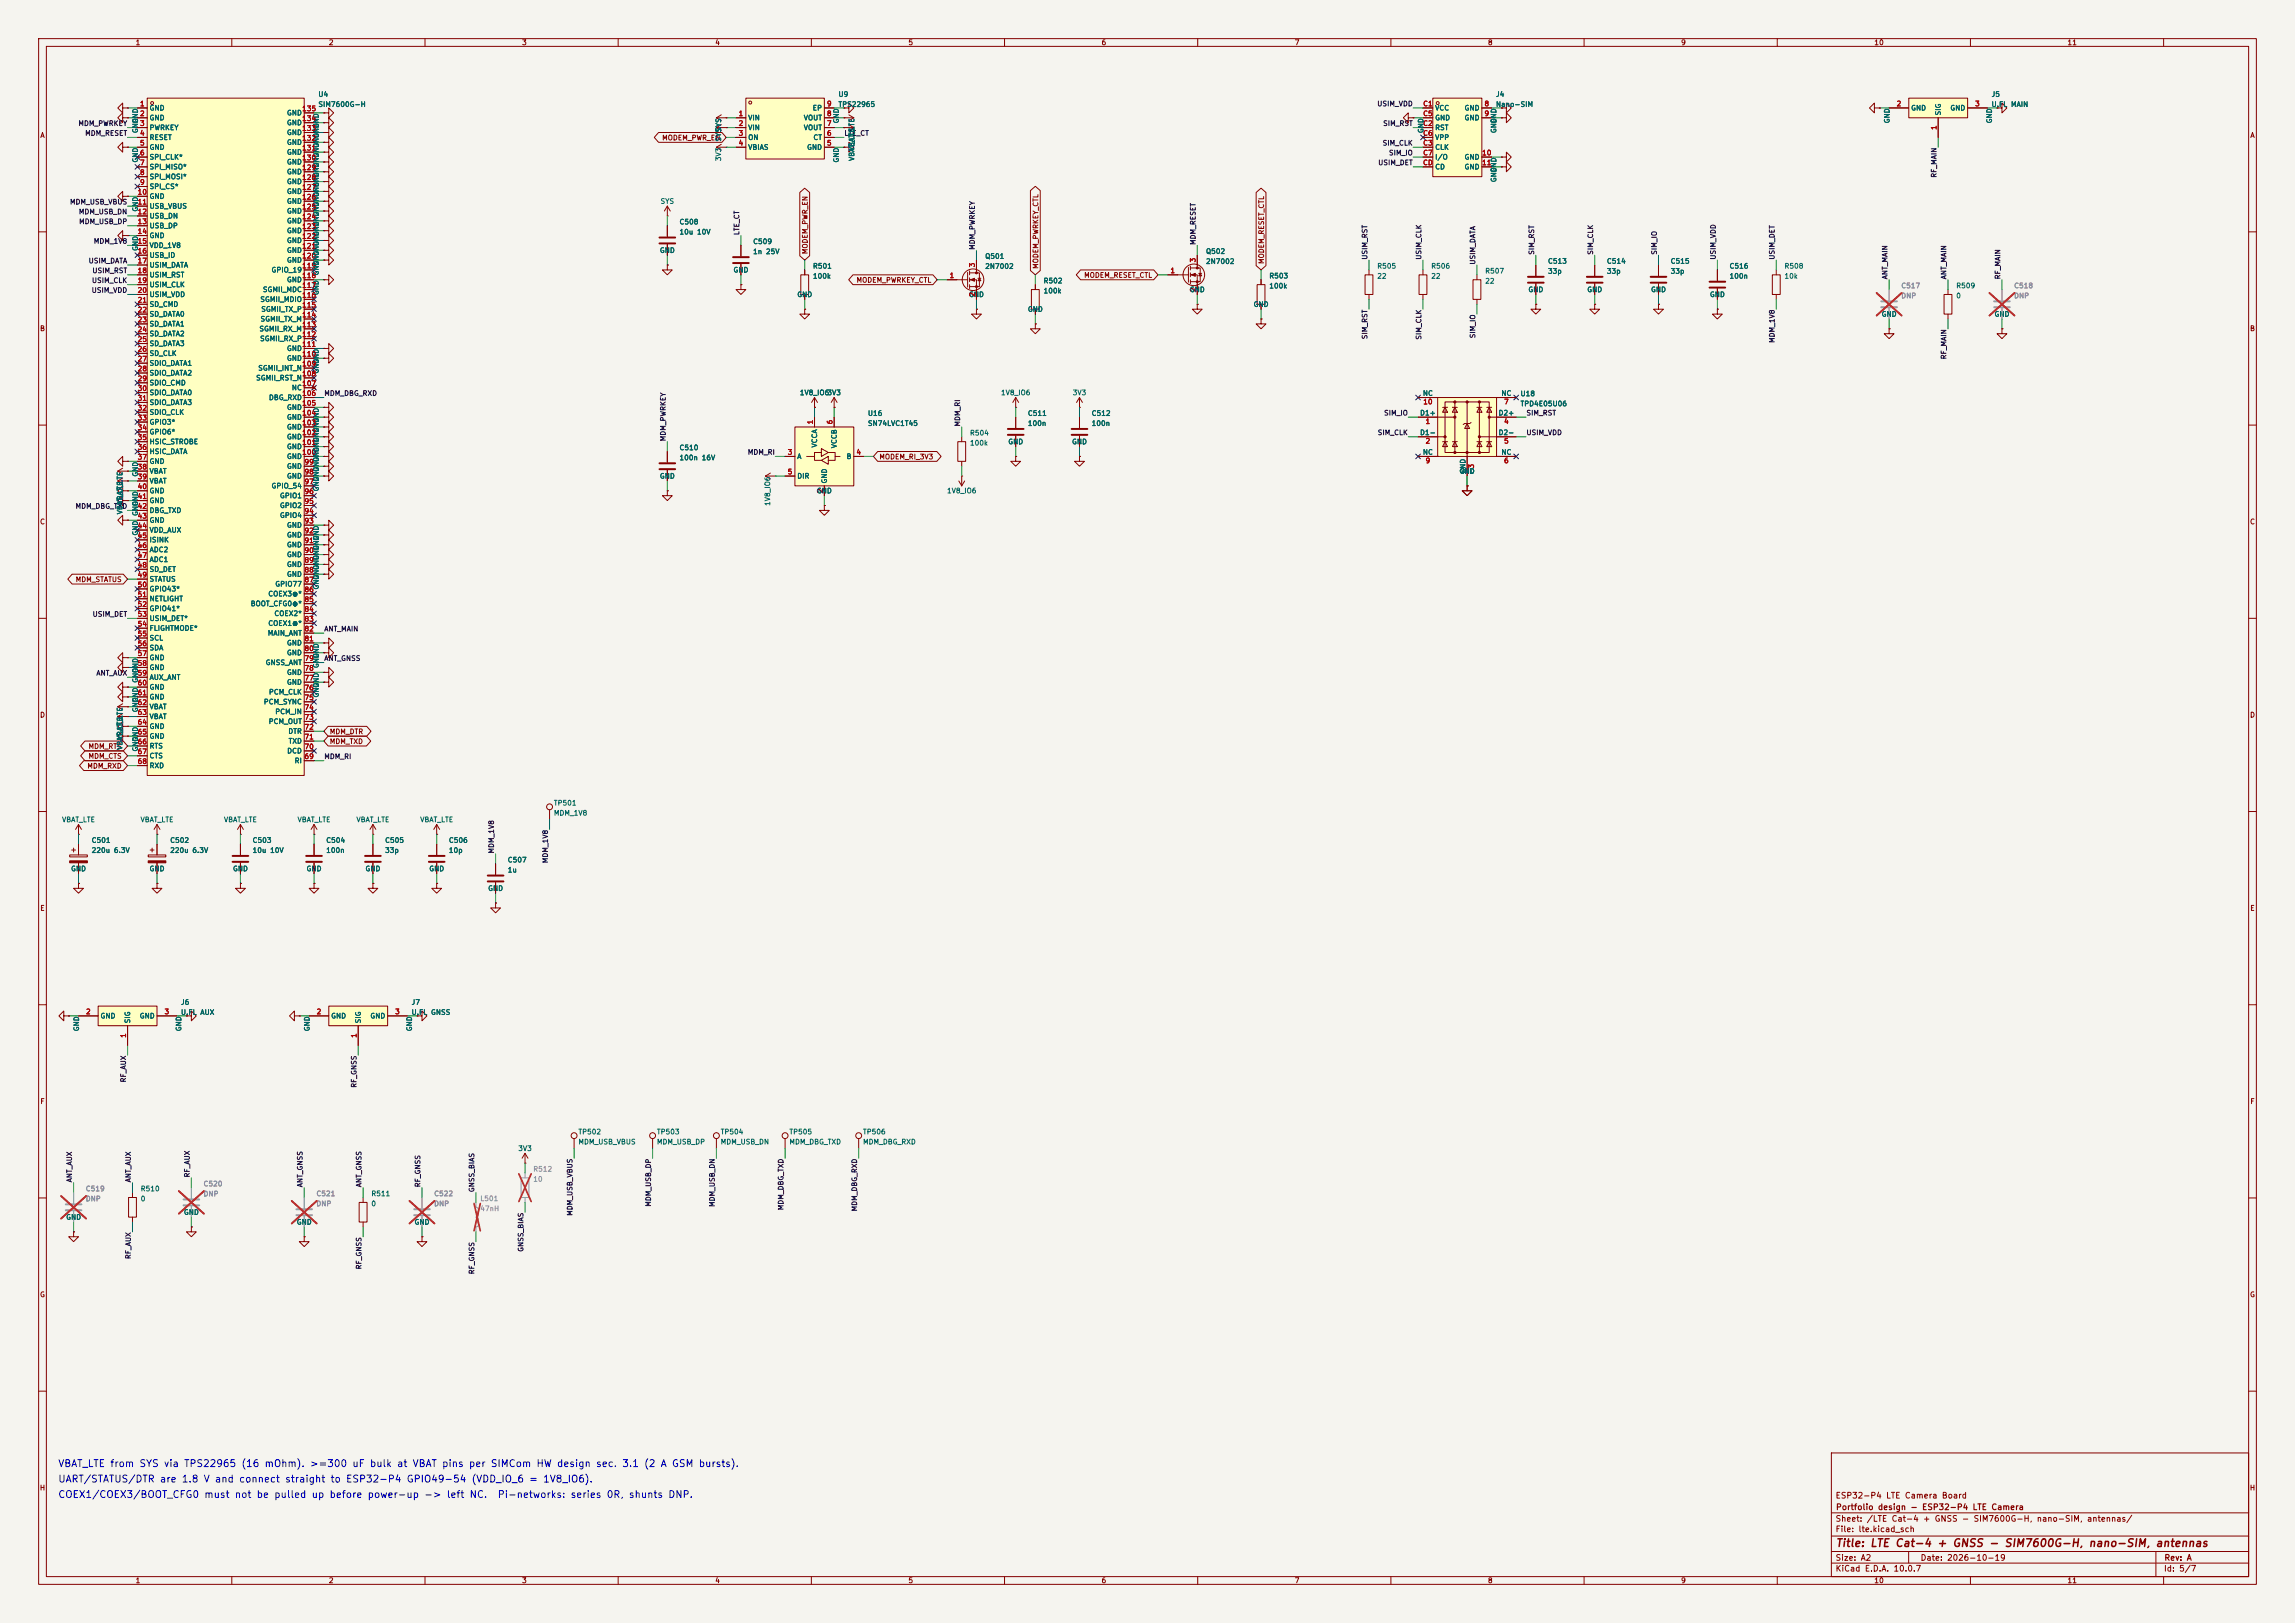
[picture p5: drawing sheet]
<svg xmlns="http://www.w3.org/2000/svg" width="594mm" height="420mm" viewBox="0 0 594 420" stroke-linecap="round" stroke-linejoin="round" font-family="sans-serif">
<defs><g id="words">
<text font-size="2" fill="#840000" x="475" y="400.8">Title: LTE Cat-4 + GNSS - SIM7600G-H, nano-SIM, antennas</text>
<g font-size="1.8" fill="#0000c2">
<text x="14.9" y="380.1">VBAT_LTE from SYS via TPS22965 (16 mOhm). &gt;=300 uF bulk at VBAT pins per SIMCom HW design sec. 3.1 (2 A GSM bursts).</text>
<text x="14.9" y="388.1">COEX1/COEX3/BOOT_CFG0 must not be pulled up before power-up -&gt; left NC.</text>
<text x="14.9" y="384.1">UART/STATUS/DTR are 1.8 V and connect straight to ESP32-P4 GPIO49-54 (VDD_IO_6 = 1V8_IO6).</text>
<text x="128.7" y="388.1">Pi-networks: series 0R, shunts DNP.</text>
</g>
<g font-size="1.5" fill="#840000">
<text x="475" y="388.1">ESP32-P4 LTE Camera Board</text>
<text x="475" y="394.1">Sheet: /LTE Cat-4 + GNSS - SIM7600G-H, nano-SIM, antennas/</text>
<text x="475.1" y="391.1">Portfolio design - ESP32-P4 LTE Camera</text>
<text x="475" y="396.8">File: lte.kicad_sch</text>
<text x="475" y="407">KiCad E.D.A. 10.0.7</text>
<text x="475" y="404.2">Size: A2</text>
<text x="497" y="404.2">Date: 2026-10-19</text>
<text x="560" y="407">Id: 5/7</text>
<text x="560.1" y="404.2">Rev: A</text>
</g>
<g font-size="1.3" fill="#840000">
<text x="35" y="12">1</text>
<text x="85" y="12">2</text>
<text x="135" y="12">3</text>
<text x="185" y="12">4</text>
<text x="235" y="12">5</text>
<text x="285" y="12">6</text>
<text x="335" y="12">7</text>
<text x="385" y="12">8</text>
<text x="435" y="12">9</text>
<text x="485" y="12">10</text>
<text x="535" y="12">11</text>
<text x="10.3" y="36">A</text>
<text x="582.3" y="36">A</text>
<text x="171.2" y="36.6">MODEM_PWR_EN</text>
<text x="209.3" y="65.9" transform="rotate(-90 209.3 65.9)">MODEM_PWR_EN</text>
<text x="269" y="69.7" transform="rotate(-90 269 69.7)">MODEM_PWRKEY_CTL</text>
<text x="327.4" y="68.4" transform="rotate(-90 327.4 68.4)">MODEM_RESET_CTL</text>
<text x="221.6" y="73.4">MODEM_PWRKEY_CTL</text>
<text x="280.5" y="72.2">MODEM_RESET_CTL</text>
<text x="10.2" y="86">B</text>
<text x="582.2" y="86">B</text>
<text x="227.5" y="119.2">MODEM_RI_3V3</text>
<text x="10.2" y="136">C</text>
<text x="582.2" y="136">C</text>
<text x="19.5" y="150.9">MDM_STATUS</text>
<text x="10.2" y="186">D</text>
<text x="582.2" y="186">D</text>
<text x="85.2" y="190.3">MDM_DTR</text>
<text x="22.8" y="194.1">MDM_RTS</text>
<text x="22.8" y="196.6">MDM_CTS</text>
<text x="85.2" y="192.8">MDM_TXD</text>
<text x="22.5" y="199.2">MDM_RXD</text>
<text x="10.3" y="236">E</text>
<text x="582.3" y="236">E</text>
<text x="10.3" y="286">F</text>
<text x="582.3" y="286">F</text>
<text x="10.2" y="336">G</text>
<text x="582.2" y="336">G</text>
<text x="10.2" y="386">H</text>
<text x="582.2" y="386">H</text>
<text x="35" y="410">1</text>
<text x="85" y="410">2</text>
<text x="135" y="410">3</text>
<text x="185" y="410">4</text>
<text x="235" y="410">5</text>
<text x="285" y="410">6</text>
<text x="335" y="410">7</text>
<text x="385" y="410">8</text>
<text x="435" y="410">9</text>
<text x="485" y="410">10</text>
<text x="535" y="410">11</text>
</g>
<g font-size="1.3" fill="#a90000">
<text x="36.1" y="27.8">1</text>
<text x="78.1" y="29.1">135</text>
<text x="213.9" y="27.8">9</text>
<text x="368.2" y="27.8">C1</text>
<text x="384.1" y="27.8">8</text>
<text x="490.8" y="27.8">2</text>
<text x="511.1" y="27.8">3</text>
<text x="36.1" y="30.3">2</text>
<text x="36.1" y="32.9">3</text>
<text x="36.1" y="35.4">4</text>
<text x="78.1" y="34.2">133</text>
<text x="78.1" y="31.6">134</text>
<text x="191" y="30.3">1</text>
<text x="191" y="32.9">2</text>
<text x="191" y="35.4">3</text>
<text x="213.9" y="35.4">6</text>
<text x="213.9" y="32.9">7</text>
<text x="213.9" y="30.3">8</text>
<text x="368.2" y="32.9">C2</text>
<text x="368.2" y="30.3">C5</text>
<text x="368.2" y="35.4">C6</text>
<text x="384.1" y="30.3">9</text>
<text x="501.5" y="33.8" transform="rotate(-90 501.5 33.8)">1</text>
<text x="36.1" y="38">5</text>
<text x="36.1" y="40.5">6</text>
<text x="78.1" y="41.8">130</text>
<text x="78.1" y="39.2">131</text>
<text x="78.1" y="36.7">132</text>
<text x="191" y="38">4</text>
<text x="213.9" y="38">5</text>
<text x="368.2" y="38">C3</text>
<text x="368.2" y="40.5">C7</text>
<text x="383.5" y="40.5">10</text>
<text x="36.1" y="43">7</text>
<text x="36.1" y="45.6">8</text>
<text x="78.1" y="46.9">128</text>
<text x="78.1" y="44.3">129</text>
<text x="368.2" y="43">CD</text>
<text x="383.5" y="43">11</text>
<text x="35.5" y="50.7">10</text>
<text x="35.5" y="53.2">11</text>
<text x="36.1" y="48.1">9</text>
<text x="78.1" y="51.9">126</text>
<text x="78.1" y="49.4">127</text>
<text x="35.5" y="55.7">12</text>
<text x="35.5" y="58.3">13</text>
<text x="78.1" y="59.6">123</text>
<text x="78.1" y="57">124</text>
<text x="78.1" y="54.5">125</text>
<text x="35.5" y="60.8">14</text>
<text x="35.5" y="63.4">15</text>
<text x="35.5" y="65.9">16</text>
<text x="78.1" y="64.6">121</text>
<text x="78.1" y="62.1">122</text>
<text x="35.5" y="68.4">17</text>
<text x="35.5" y="71">18</text>
<text x="78.1" y="69.7">119</text>
<text x="78.1" y="67.2">120</text>
<text x="252.6" y="69.3" transform="rotate(-90 252.6 69.3)">3</text>
<text x="302.8" y="71">1</text>
<text x="309.7" y="68" transform="rotate(-90 309.7 68)">3</text>
<text x="35.5" y="73.5">19</text>
<text x="35.5" y="76.1">20</text>
<text x="78.1" y="77.3">116</text>
<text x="78.1" y="74.8">117</text>
<text x="78.1" y="72.3">118</text>
<text x="245.6" y="72.3">1</text>
<text x="252.6" y="76.9" transform="rotate(-90 252.6 76.9)">2</text>
<text x="309.7" y="75.7" transform="rotate(-90 309.7 75.7)">2</text>
<text x="35.5" y="78.6">21</text>
<text x="35.5" y="81.1">22</text>
<text x="35.5" y="83.7">23</text>
<text x="78.1" y="82.4">114</text>
<text x="78.1" y="79.9">115</text>
<text x="35.5" y="86.2">24</text>
<text x="35.5" y="88.8">25</text>
<text x="78.1" y="87.5">112</text>
<text x="78.1" y="85">113</text>
<text x="35.5" y="91.3">26</text>
<text x="35.5" y="93.8">27</text>
<text x="78.1" y="95.1">109</text>
<text x="78.1" y="92.6">110</text>
<text x="78.1" y="90">111</text>
<text x="35.5" y="96.4">28</text>
<text x="35.5" y="98.9">29</text>
<text x="35.5" y="101.5">30</text>
<text x="78.1" y="100.2">107</text>
<text x="78.1" y="97.7">108</text>
<text x="35.5" y="104">31</text>
<text x="35.5" y="106.5">32</text>
<text x="78.1" y="107.8">104</text>
<text x="78.1" y="105.3">105</text>
<text x="78.1" y="102.7">106</text>
<text x="368.2" y="104.9">10</text>
<text x="389.2" y="104.9">7</text>
<text x="35.5" y="109.1">33</text>
<text x="35.5" y="111.6">34</text>
<text x="78.1" y="112.9">102</text>
<text x="78.1" y="110.4">103</text>
<text x="210.7" y="110" transform="rotate(-90 210.7 110)">1</text>
<text x="215.8" y="110" transform="rotate(-90 215.8 110)">6</text>
<text x="368.8" y="110">1</text>
<text x="389.2" y="110">4</text>
<text x="35.5" y="114.2">35</text>
<text x="35.5" y="116.7">36</text>
<text x="35.5" y="119.2">37</text>
<text x="78.1" y="118">100</text>
<text x="78.1" y="115.4">101</text>
<text x="203.7" y="118">3</text>
<text x="221.5" y="118">4</text>
<text x="368.8" y="115.1">2</text>
<text x="389.2" y="115.1">5</text>
<text x="35.5" y="121.8">38</text>
<text x="35.5" y="124.3">39</text>
<text x="78.7" y="125.6">97</text>
<text x="78.7" y="123.1">98</text>
<text x="78.7" y="120.5">99</text>
<text x="203.7" y="123.1">5</text>
<text x="368.8" y="120.2">9</text>
<text x="381.8" y="121.4" transform="rotate(-90 381.8 121.4)">3</text>
<text x="389.2" y="120.2">6</text>
<text x="35.5" y="126.9">40</text>
<text x="35.5" y="129.4">41</text>
<text x="35.5" y="131.9">42</text>
<text x="78.7" y="130.7">95</text>
<text x="78.7" y="128.1">96</text>
<text x="213.2" y="127.7" transform="rotate(-90 213.2 127.7)">2</text>
<text x="35.5" y="134.5">43</text>
<text x="35.5" y="137">44</text>
<text x="78.7" y="135.8">93</text>
<text x="78.7" y="133.2">94</text>
<text x="35.5" y="139.6">45</text>
<text x="35.5" y="142.1">46</text>
<text x="78.7" y="143.4">90</text>
<text x="78.7" y="140.8">91</text>
<text x="78.7" y="138.3">92</text>
<text x="35.5" y="144.6">47</text>
<text x="35.5" y="147.2">48</text>
<text x="35.5" y="149.7">49</text>
<text x="78.7" y="148.5">88</text>
<text x="78.7" y="145.9">89</text>
<text x="35.5" y="152.3">50</text>
<text x="35.5" y="154.8">51</text>
<text x="78.7" y="153.5">86</text>
<text x="78.7" y="151">87</text>
<text x="35.5" y="157.3">52</text>
<text x="35.5" y="159.9">53</text>
<text x="78.7" y="161.2">83</text>
<text x="78.7" y="158.6">84</text>
<text x="78.7" y="156.1">85</text>
<text x="35.5" y="162.4">54</text>
<text x="35.5" y="165">55</text>
<text x="35.5" y="167.5">56</text>
<text x="78.7" y="166.2">81</text>
<text x="78.7" y="163.7">82</text>
<text x="35.5" y="170">57</text>
<text x="35.5" y="172.6">58</text>
<text x="78.7" y="173.9">78</text>
<text x="78.7" y="171.3">79</text>
<text x="78.7" y="168.8">80</text>
<text x="35.5" y="175.1">59</text>
<text x="35.5" y="177.7">60</text>
<text x="78.7" y="178.9">76</text>
<text x="78.7" y="176.4">77</text>
<text x="35.5" y="180.2">61</text>
<text x="35.5" y="182.7">62</text>
<text x="35.5" y="185.3">63</text>
<text x="78.7" y="184">74</text>
<text x="78.7" y="181.5">75</text>
<text x="35.5" y="187.8">64</text>
<text x="35.5" y="190.4">65</text>
<text x="78.7" y="191.6">71</text>
<text x="78.7" y="189.1">72</text>
<text x="78.7" y="186.6">73</text>
<text x="35.5" y="192.9">66</text>
<text x="35.5" y="195.4">67</text>
<text x="35.5" y="198">68</text>
<text x="78.7" y="196.7">69</text>
<text x="78.7" y="194.2">70</text>
<text x="22.1" y="262.8">2</text>
<text x="42.4" y="262.8">3</text>
<text x="81.8" y="262.8">2</text>
<text x="102.1" y="262.8">3</text>
<text x="32.9" y="268.7" transform="rotate(-90 32.9 268.7)">1</text>
<text x="92.6" y="268.7" transform="rotate(-90 92.6 268.7)">1</text>
</g>
<g font-size="1.3" fill="#006464">
<text x="38.6" y="28.9">GND</text>
<text x="82.3" y="25.4">U4</text>
<text x="82.3" y="28">SIM7600G-H</text>
<text x="210.2" y="28.9">EP</text>
<text x="216.9" y="25.4">U9</text>
<text x="216.9" y="28">TPS22965</text>
<text x="371.3" y="28.9">VCC</text>
<text x="378.9" y="28.9">GND</text>
<text x="387.1" y="25.4">J4</text>
<text x="387.1" y="28">Nano-SIM</text>
<text x="494.5" y="28.9">GND</text>
<text x="502.6" y="30" transform="rotate(-90 502.6 30)">SIG</text>
<text x="504.7" y="28.9">GND</text>
<text x="515.3" y="25.4">J5</text>
<text x="515.3" y="28">U.FL MAIN</text>
<text x="36" y="34.6" transform="rotate(-90 36 34.6)">GND</text>
<text x="38.6" y="31.4">GND</text>
<text x="38.6" y="34">PWRKEY</text>
<text x="74.1" y="35.3">GND</text>
<text x="74.1" y="32.7">GND</text>
<text x="74.1" y="30.2">GND</text>
<text x="82.8" y="35.9" transform="rotate(-90 82.8 35.9)">GND</text>
<text x="82.8" y="33.3" transform="rotate(-90 82.8 33.3)">GND</text>
<text x="193.5" y="31.4">VIN</text>
<text x="193.5" y="34">VIN</text>
<text x="207.9" y="34">VOUT</text>
<text x="207.9" y="31.4">VOUT</text>
<text x="217.4" y="32" transform="rotate(-90 217.4 32)">GND</text>
<text x="368.7" y="34.6" transform="rotate(-90 368.7 34.6)">GND</text>
<text x="371.3" y="34">RST</text>
<text x="371.3" y="31.4">GND</text>
<text x="378.9" y="31.4">GND</text>
<text x="387.6" y="34.6" transform="rotate(-90 387.6 34.6)">GND</text>
<text x="387.6" y="32" transform="rotate(-90 387.6 32)">GND</text>
<text x="489.4" y="32" transform="rotate(-90 489.4 32)">GND</text>
<text x="515.9" y="32" transform="rotate(-90 515.9 32)">GND</text>
<text x="38.6" y="36.5">RESET</text>
<text x="38.6" y="39.1">GND</text>
<text x="38.6" y="41.6">SPI_CLK*</text>
<text x="74.1" y="40.3">GND</text>
<text x="74.1" y="37.8">GND</text>
<text x="82.8" y="40.9" transform="rotate(-90 82.8 40.9)">GND</text>
<text x="82.8" y="38.4" transform="rotate(-90 82.8 38.4)">GND</text>
<text x="186.9" y="41.8" transform="rotate(-90 186.9 41.8)">3V3</text>
<text x="186.9" y="36.8" transform="rotate(-90 186.9 36.8)">SYS</text>
<text x="193.5" y="36.5">ON</text>
<text x="193.5" y="39.1">VBIAS</text>
<text x="208.8" y="39.1">GND</text>
<text x="210.4" y="36.5">CT</text>
<text x="221.4" y="39.2" transform="rotate(-90 221.4 39.2)">VBAT_LTE</text>
<text x="371.3" y="39.1">CLK</text>
<text x="371.3" y="36.5">VPP</text>
<text x="371.3" y="41.6">I/O</text>
<text x="378.9" y="41.6">GND</text>
<text x="36" y="42.2" transform="rotate(-90 36 42.2)">GND</text>
<text x="38.6" y="44.1">SPI_MISO*</text>
<text x="38.6" y="46.7">SPI_MOSI*</text>
<text x="74.1" y="48">GND</text>
<text x="74.1" y="45.4">GND</text>
<text x="74.1" y="42.9">GND</text>
<text x="82.8" y="46" transform="rotate(-90 82.8 46)">GND</text>
<text x="82.8" y="43.5" transform="rotate(-90 82.8 43.5)">GND</text>
<text x="217.4" y="42.2" transform="rotate(-90 217.4 42.2)">GND</text>
<text x="371.3" y="44.1">CD</text>
<text x="378.9" y="44.1">GND</text>
<text x="387.6" y="44.7" transform="rotate(-90 387.6 44.7)">GND</text>
<text x="38.6" y="49.2">SPI_CS*</text>
<text x="38.6" y="51.8">GND</text>
<text x="74.1" y="53">GND</text>
<text x="74.1" y="50.5">GND</text>
<text x="82.8" y="53.6" transform="rotate(-90 82.8 53.6)">GND</text>
<text x="82.8" y="48.6" transform="rotate(-90 82.8 48.6)">GND</text>
<text x="170.8" y="53">SYS</text>
<text x="36" y="54.9" transform="rotate(-90 36 54.9)">GND</text>
<text x="38.6" y="54.3">USB_VBUS</text>
<text x="38.6" y="56.8">USB_DN</text>
<text x="38.6" y="59.4">USB_DP</text>
<text x="74.1" y="58.1">GND</text>
<text x="74.1" y="55.6">GND</text>
<text x="82.8" y="58.7" transform="rotate(-90 82.8 58.7)">GND</text>
<text x="82.8" y="56.2" transform="rotate(-90 82.8 56.2)">GND</text>
<text x="175.7" y="58.4">C508</text>
<text x="36" y="65.1" transform="rotate(-90 36 65.1)">GND</text>
<text x="38.6" y="61.9">GND</text>
<text x="38.6" y="64.5">VDD_1V8</text>
<text x="74.1" y="65.7">GND</text>
<text x="74.1" y="63.2">GND</text>
<text x="74.1" y="60.7">GND</text>
<text x="170.7" y="65.7">GND</text>
<text x="175.7" y="61">10u 10V</text>
<text x="194.8" y="63.5">C509</text>
<text x="38.6" y="67">USB_ID</text>
<text x="38.6" y="69.5">USIM_DATA</text>
<text x="70.1" y="70.8">GPIO_19</text>
<text x="74.1" y="68.3">GND</text>
<text x="82.8" y="71.4" transform="rotate(-90 82.8 71.4)">GND</text>
<text x="189.7" y="70.8">GND</text>
<text x="194.8" y="66.1">1n 25V</text>
<text x="210.3" y="69.8">R501</text>
<text x="254.9" y="67.3">Q501</text>
<text x="254.9" y="69.9">2N7002</text>
<text x="312" y="66">Q502</text>
<text x="312" y="68.6">2N7002</text>
<text x="356.3" y="69.8">R505</text>
<text x="370.3" y="69.8">R506</text>
<text x="384.3" y="71.1">R507</text>
<text x="400.5" y="68.5">C513</text>
<text x="400.5" y="71.1">33p</text>
<text x="415.8" y="68.5">C514</text>
<text x="415.8" y="71.1">33p</text>
<text x="432.3" y="68.5">C515</text>
<text x="432.3" y="71.1">33p</text>
<text x="447.5" y="69.8">C516</text>
<text x="461.7" y="69.8">R508</text>
<text x="38.6" y="72.1">USIM_RST</text>
<text x="38.6" y="74.6">USIM_CLK</text>
<text x="38.6" y="77.2">USIM_VDD</text>
<text x="67.9" y="75.9">SGMII_MDC</text>
<text x="74.1" y="73.4">GND</text>
<text x="82.8" y="76.5" transform="rotate(-90 82.8 76.5)">GND</text>
<text x="206.2" y="77.2">GND</text>
<text x="210.3" y="72.4">100k</text>
<text x="250.7" y="77.2">GND</text>
<text x="270" y="73.6">R502</text>
<text x="270" y="76.2">100k</text>
<text x="307.8" y="75.9">GND</text>
<text x="328.4" y="72.4">R503</text>
<text x="328.4" y="75">100k</text>
<text x="356.3" y="72.4">22</text>
<text x="370.3" y="72.4">22</text>
<text x="384.3" y="73.7">22</text>
<text x="395.4" y="75.9">GND</text>
<text x="410.7" y="75.9">GND</text>
<text x="427.2" y="75.9">GND</text>
<text x="442.4" y="77.2">GND</text>
<text x="447.5" y="72.4">100n</text>
<text x="461.7" y="72.4">10k</text>
<text x="506.2" y="74.9">R509</text>
<text x="506.2" y="77.5">0</text>
<text x="38.6" y="79.7">SD_CMD</text>
<text x="38.6" y="82.2">SD_DATA0</text>
<text x="67.2" y="78.4">SGMII_MDIO</text>
<text x="67.3" y="83.5">SGMII_TX_M</text>
<text x="67.5" y="81">SGMII_TX_P</text>
<text x="265.9" y="81">GND</text>
<text x="324.3" y="79.7">GND</text>
<text x="486.9" y="82.3">GND</text>
<text x="516.1" y="82.3">GND</text>
<text x="38.6" y="84.8">SD_DATA1</text>
<text x="38.6" y="87.3">SD_DATA2</text>
<text x="38.6" y="89.9">SD_DATA3</text>
<text x="67" y="86.1">SGMII_RX_M</text>
<text x="67.2" y="88.6">SGMII_RX_P</text>
<text x="38.6" y="92.4">SD_CLK</text>
<text x="38.6" y="94.9">SDIO_DATA1</text>
<text x="74.1" y="93.7">GND</text>
<text x="74.1" y="91.1">GND</text>
<text x="82.8" y="94.3" transform="rotate(-90 82.8 94.3)">GND</text>
<text x="38.6" y="97.5">SDIO_DATA2</text>
<text x="38.6" y="100">SDIO_CMD</text>
<text x="66.2" y="98.8">SGMII_RST_N</text>
<text x="66.7" y="96.2">SGMII_INT_N</text>
<text x="75.4" y="101.3">NC</text>
<text x="82.8" y="96.8" transform="rotate(-90 82.8 96.8)">GND</text>
<text x="38.6" y="102.6">SDIO_DATA0</text>
<text x="38.6" y="105.1">SDIO_DATA3</text>
<text x="38.6" y="107.6">SDIO_CLK</text>
<text x="69.5" y="103.8">DBG_RXD</text>
<text x="74.1" y="106.4">GND</text>
<text x="206.9" y="102.6">1V8_IO6</text>
<text x="214" y="102.6">3V3</text>
<text x="224.5" y="107.9">U16</text>
<text x="259" y="102.6">1V8_IO6</text>
<text x="265.9" y="107.9">C511</text>
<text x="277.5" y="102.6">3V3</text>
<text x="282.4" y="107.9">C512</text>
<text x="367.4" y="107.8">D1+</text>
<text x="368.1" y="102.7">NC</text>
<text x="387.7" y="107.8">D2+</text>
<text x="388.5" y="102.7">NC</text>
<text x="393.4" y="102.8">U18</text>
<text x="393.4" y="105.4">TPD4E05U06</text>
<text x="38.6" y="110.2">GPIO3*</text>
<text x="38.6" y="112.7">GPIO6*</text>
<text x="74.1" y="114">GND</text>
<text x="74.1" y="111.5">GND</text>
<text x="74.1" y="108.9">GND</text>
<text x="82.8" y="112.1" transform="rotate(-90 82.8 112.1)">GND</text>
<text x="82.8" y="109.5" transform="rotate(-90 82.8 109.5)">GND</text>
<text x="224.5" y="110.5">SN74LVC1T45</text>
<text x="250.9" y="113">R504</text>
<text x="265.9" y="110.5">100n</text>
<text x="282.4" y="110.5">100n</text>
<text x="367.4" y="112.9">D1-</text>
<text x="387.7" y="112.9">D2-</text>
<text x="38.6" y="115.3">HSIC_STROBE</text>
<text x="38.6" y="117.8">HSIC_DATA</text>
<text x="74.1" y="119.1">GND</text>
<text x="74.1" y="116.5">GND</text>
<text x="82.8" y="119.7" transform="rotate(-90 82.8 119.7)">GND</text>
<text x="82.8" y="117.1" transform="rotate(-90 82.8 117.1)">GND</text>
<text x="82.8" y="114.6" transform="rotate(-90 82.8 114.6)">GND</text>
<text x="175.7" y="116.8">C510</text>
<text x="175.7" y="119.4">100n 16V</text>
<text x="206.2" y="119.1">A</text>
<text x="211.8" y="115.9" transform="rotate(-90 211.8 115.9)">VCCA</text>
<text x="216.9" y="116.1" transform="rotate(-90 216.9 116.1)">VCCB</text>
<text x="219" y="119.1">B</text>
<text x="250.9" y="115.6">100k</text>
<text x="260.8" y="115.3">GND</text>
<text x="277.3" y="115.3">GND</text>
<text x="368.1" y="118">NC</text>
<text x="388.5" y="118">NC</text>
<text x="36" y="123.5" transform="rotate(-90 36 123.5)">GND</text>
<text x="38.6" y="120.3">GND</text>
<text x="38.6" y="122.9">VBAT</text>
<text x="38.6" y="125.4">VBAT</text>
<text x="74.1" y="124.2">GND</text>
<text x="74.1" y="121.6">GND</text>
<text x="82.8" y="124.8" transform="rotate(-90 82.8 124.8)">GND</text>
<text x="170.7" y="124.2">GND</text>
<text x="206.2" y="124.2">DIR</text>
<text x="214.3" y="125.2" transform="rotate(-90 214.3 125.2)">GND</text>
<text x="377.7" y="122.9">GND</text>
<text x="379.6" y="122.7" transform="rotate(-90 379.6 122.7)">GND</text>
<text x="32" y="130.7" transform="rotate(-90 32 130.7)">VBAT_LTE</text>
<text x="36" y="131.1" transform="rotate(-90 36 131.1)">GND</text>
<text x="38.6" y="128">GND</text>
<text x="38.6" y="130.5">GND</text>
<text x="70.1" y="126.7">GPIO_54</text>
<text x="72.3" y="131.8">GPIO2</text>
<text x="72.3" y="129.2">GPIO1</text>
<text x="199.6" y="131" transform="rotate(-90 199.6 131)">1V8_IO6</text>
<text x="211.3" y="128">GND</text>
<text x="245" y="128">1V8_IO6</text>
<text x="32" y="133.2" transform="rotate(-90 32 133.2)">VBAT_LTE</text>
<text x="36" y="133.6" transform="rotate(-90 36 133.6)">GND</text>
<text x="38.6" y="133">DBG_TXD</text>
<text x="38.6" y="135.6">GND</text>
<text x="72.3" y="134.3">GPIO4</text>
<text x="74.1" y="136.9">GND</text>
<text x="36" y="138.7" transform="rotate(-90 36 138.7)">GND</text>
<text x="38.6" y="138.1">VDD_AUX</text>
<text x="38.6" y="140.7">ISINK</text>
<text x="38.6" y="143.2">ADC2</text>
<text x="74.1" y="141.9">GND</text>
<text x="74.1" y="139.4">GND</text>
<text x="82.8" y="142.5" transform="rotate(-90 82.8 142.5)">GND</text>
<text x="82.8" y="140" transform="rotate(-90 82.8 140)">GND</text>
<text x="38.6" y="145.7">ADC1</text>
<text x="38.6" y="148.3">SD_DET</text>
<text x="74.1" y="149.6">GND</text>
<text x="74.1" y="147">GND</text>
<text x="74.1" y="144.5">GND</text>
<text x="82.8" y="147.6" transform="rotate(-90 82.8 147.6)">GND</text>
<text x="82.8" y="145.1" transform="rotate(-90 82.8 145.1)">GND</text>
<text x="38.6" y="150.8">STATUS</text>
<text x="38.6" y="153.4">GPIO43*</text>
<text x="38.6" y="155.9">NETLIGHT</text>
<text x="69.3" y="154.6">COEX3●*</text>
<text x="71.1" y="152.1">GPIO77</text>
<text x="82.8" y="152.7" transform="rotate(-90 82.8 152.7)">GND</text>
<text x="82.8" y="150.2" transform="rotate(-90 82.8 150.2)">GND</text>
<text x="38.6" y="158.4">GPIO41*</text>
<text x="38.6" y="161">USIM_DET*</text>
<text x="64.8" y="157.2">BOOT_CFG0●*</text>
<text x="70.9" y="159.7">COEX2*</text>
<text x="38.6" y="163.5">FLIGHTMODE*</text>
<text x="38.6" y="166.1">SCL</text>
<text x="69.2" y="164.8">MAIN_ANT</text>
<text x="69.3" y="162.3">COEX1●*</text>
<text x="74.1" y="167.3">GND</text>
<text x="38.6" y="168.6">SDA</text>
<text x="38.6" y="171.1">GND</text>
<text x="38.6" y="173.7">GND</text>
<text x="68.6" y="172.4">GNSS_ANT</text>
<text x="74.1" y="169.9">GND</text>
<text x="82.8" y="173" transform="rotate(-90 82.8 173)">GND</text>
<text x="82.8" y="170.5" transform="rotate(-90 82.8 170.5)">GND</text>
<text x="36" y="176.8" transform="rotate(-90 36 176.8)">GND</text>
<text x="38.6" y="176.2">AUX_ANT</text>
<text x="38.6" y="178.8">GND</text>
<text x="74.1" y="177.5">GND</text>
<text x="74.1" y="175">GND</text>
<text x="82.8" y="178.1" transform="rotate(-90 82.8 178.1)">GND</text>
<text x="36" y="181.9" transform="rotate(-90 36 181.9)">GND</text>
<text x="38.6" y="181.3">GND</text>
<text x="38.6" y="183.8">VBAT</text>
<text x="68.1" y="182.6">PCM_SYNC</text>
<text x="69.5" y="180">PCM_CLK</text>
<text x="71.1" y="185.1">PCM_IN</text>
<text x="82.8" y="180.6" transform="rotate(-90 82.8 180.6)">GND</text>
<text x="38.6" y="186.4">VBAT</text>
<text x="38.6" y="188.9">GND</text>
<text x="38.6" y="191.5">GND</text>
<text x="69.4" y="187.7">PCM_OUT</text>
<text x="74.5" y="190.2">DTR</text>
<text x="32" y="194.2" transform="rotate(-90 32 194.2)">VBAT_LTE</text>
<text x="36" y="192.1" transform="rotate(-90 36 192.1)">GND</text>
<text x="38.6" y="194">RTS</text>
<text x="38.6" y="196.5">CTS</text>
<text x="74.2" y="195.3">DCD</text>
<text x="74.6" y="192.7">TXD</text>
<text x="76.1" y="197.8">RI</text>
<text x="38.6" y="199.1">RXD</text>
<text x="143.2" y="208.8">TP501</text>
<text x="15.9" y="213.1">VBAT_LTE</text>
<text x="36.2" y="213.1">VBAT_LTE</text>
<text x="57.8" y="213.1">VBAT_LTE</text>
<text x="76.9" y="213.1">VBAT_LTE</text>
<text x="92.1" y="213.1">VBAT_LTE</text>
<text x="108.6" y="213.1">VBAT_LTE</text>
<text x="143.2" y="211.4">MDM_1V8</text>
<text x="23.6" y="218.4">C501</text>
<text x="23.6" y="221">220u 6.3V</text>
<text x="43.9" y="218.4">C502</text>
<text x="43.9" y="221">220u 6.3V</text>
<text x="65.2" y="218.4">C503</text>
<text x="65.2" y="221">10u 10V</text>
<text x="84.3" y="218.4">C504</text>
<text x="84.3" y="221">100n</text>
<text x="99.5" y="218.4">C505</text>
<text x="99.5" y="221">33p</text>
<text x="116" y="218.4">C506</text>
<text x="116" y="221">10p</text>
<text x="18.3" y="225.8">GND</text>
<text x="38.6" y="225.8">GND</text>
<text x="60.2" y="225.8">GND</text>
<text x="79.2" y="225.8">GND</text>
<text x="94.5" y="225.8">GND</text>
<text x="111" y="225.8">GND</text>
<text x="131.3" y="223.5">C507</text>
<text x="131.3" y="226.1">1u</text>
<text x="126.2" y="230.8">GND</text>
<text x="25.9" y="263.9">GND</text>
<text x="36" y="263.9">GND</text>
<text x="46.7" y="260.3">J6</text>
<text x="46.7" y="262.9">U.FL AUX</text>
<text x="85.6" y="263.9">GND</text>
<text x="95.7" y="263.9">GND</text>
<text x="106.4" y="260.3">J7</text>
<text x="106.4" y="262.9">U.FL GNSS</text>
<text x="20.7" y="267" transform="rotate(-90 20.7 267)">GND</text>
<text x="34" y="264.9" transform="rotate(-90 34 264.9)">SIG</text>
<text x="47.2" y="267" transform="rotate(-90 47.2 267)">GND</text>
<text x="80.4" y="267" transform="rotate(-90 80.4 267)">GND</text>
<text x="93.7" y="264.9" transform="rotate(-90 93.7 264.9)">SIG</text>
<text x="106.9" y="267" transform="rotate(-90 106.9 267)">GND</text>
<text x="149.6" y="293.8">TP502</text>
<text x="169.9" y="293.8">TP503</text>
<text x="186.4" y="293.8">TP504</text>
<text x="204.2" y="293.8">TP505</text>
<text x="223.2" y="293.8">TP506</text>
<text x="134" y="298.2">3V3</text>
<text x="149.6" y="296.4">MDM_USB_VBUS</text>
<text x="169.9" y="296.4">MDM_USB_DP</text>
<text x="186.4" y="296.4">MDM_USB_DN</text>
<text x="204.2" y="296.4">MDM_DBG_TXD</text>
<text x="223.2" y="296.4">MDM_DBG_RXD</text>
<text x="36.3" y="308.6">R510</text>
<text x="36.3" y="311.2">0</text>
<text x="96" y="309.8">R511</text>
<text x="17" y="315.9">GND</text>
<text x="47.5" y="314.7">GND</text>
<text x="76.7" y="317.2">GND</text>
<text x="96" y="312.4">0</text>
<text x="107.2" y="317.2">GND</text>
</g>
<g font-size="1.3" fill="#0f0f0f">
<text x="356.3" y="27.8">USIM_VDD</text>
<text x="20.2" y="32.9">MDM_PWRKEY</text>
<text x="21.9" y="35.4">MDM_RESET</text>
<text x="218.4" y="35.4">LTE_CT</text>
<text x="357.9" y="32.9">SIM_RST</text>
<text x="357.7" y="38">SIM_CLK</text>
<text x="359.4" y="40.5">SIM_IO</text>
<text x="356.6" y="43.1">USIM_DET</text>
<text x="501.5" y="46.1" transform="rotate(-90 501.5 46.1)">RF_MAIN</text>
<text x="18" y="53.2">MDM_USB_VBUS</text>
<text x="20.3" y="55.8">MDM_USB_DN</text>
<text x="20.3" y="58.3">MDM_USB_DP</text>
<text x="24.1" y="63.4">MDM_1V8</text>
<text x="191.6" y="61" transform="rotate(-90 191.6 61)">LTE_CT</text>
<text x="252.6" y="64.8" transform="rotate(-90 252.6 64.8)">MDM_PWRKEY</text>
<text x="309.8" y="63.5" transform="rotate(-90 309.8 63.5)">MDM_RESET</text>
<text x="22.8" y="68.5">USIM_DATA</text>
<text x="23.8" y="71">USIM_RST</text>
<text x="354.2" y="67.3" transform="rotate(-90 354.2 67.3)">USIM_RST</text>
<text x="368.2" y="67.3" transform="rotate(-90 368.2 67.3)">USIM_CLK</text>
<text x="382.1" y="68.6" transform="rotate(-90 382.1 68.6)">USIM_DATA</text>
<text x="397.4" y="66.1" transform="rotate(-90 397.4 66.1)">SIM_RST</text>
<text x="412.6" y="66.1" transform="rotate(-90 412.6 66.1)">SIM_CLK</text>
<text x="429.1" y="66.1" transform="rotate(-90 429.1 66.1)">SIM_IO</text>
<text x="444.4" y="67.3" transform="rotate(-90 444.4 67.3)">USIM_VDD</text>
<text x="459.6" y="67.3" transform="rotate(-90 459.6 67.3)">USIM_DET</text>
<text x="23.6" y="76.1">USIM_VDD</text>
<text x="23.7" y="73.5">USIM_CLK</text>
<text x="488.8" y="72.4" transform="rotate(-90 488.8 72.4)">ANT_MAIN</text>
<text x="504.1" y="72.4" transform="rotate(-90 504.1 72.4)">ANT_MAIN</text>
<text x="518" y="72.4" transform="rotate(-90 518 72.4)">RF_MAIN</text>
<text x="354.2" y="87.9" transform="rotate(-90 354.2 87.9)">SIM_RST</text>
<text x="368.2" y="88" transform="rotate(-90 368.2 88)">SIM_CLK</text>
<text x="382.1" y="87.7" transform="rotate(-90 382.1 87.7)">SIM_IO</text>
<text x="459.6" y="88.9" transform="rotate(-90 459.6 88.9)">MDM_1V8</text>
<text x="504.1" y="93.1" transform="rotate(-90 504.1 93.1)">RF_MAIN</text>
<text x="83.8" y="102.7">MDM_DBG_RXD</text>
<text x="358.1" y="107.8">SIM_IO</text>
<text x="394.9" y="107.8">SIM_RST</text>
<text x="248.8" y="110.5" transform="rotate(-90 248.8 110.5)">MDM_RI</text>
<text x="356.5" y="112.9">SIM_CLK</text>
<text x="394.9" y="112.9">USIM_VDD</text>
<text x="172.6" y="114.3" transform="rotate(-90 172.6 114.3)">MDM_PWRKEY</text>
<text x="193.4" y="118">MDM_RI</text>
<text x="19.4" y="132">MDM_DBG_TXD</text>
<text x="23.8" y="159.9">USIM_DET</text>
<text x="83.8" y="163.7">ANT_MAIN</text>
<text x="83.8" y="171.3">ANT_GNSS</text>
<text x="24.8" y="175.1">ANT_AUX</text>
<text x="83.8" y="196.7">MDM_RI</text>
<text x="128.1" y="221" transform="rotate(-90 128.1 221)">MDM_1V8</text>
<text x="142.1" y="223.5" transform="rotate(-90 142.1 223.5)">MDM_1V8</text>
<text x="32.9" y="280.2" transform="rotate(-90 32.9 280.2)">RF_AUX</text>
<text x="92.6" y="281.6" transform="rotate(-90 92.6 281.6)">RF_GNSS</text>
<text x="49.4" y="304.8" transform="rotate(-90 49.4 304.8)">RF_AUX</text>
<text x="18.9" y="306.1" transform="rotate(-90 18.9 306.1)">ANT_AUX</text>
<text x="34.2" y="306.1" transform="rotate(-90 34.2 306.1)">ANT_AUX</text>
<text x="78.6" y="307.4" transform="rotate(-90 78.6 307.4)">ANT_GNSS</text>
<text x="93.9" y="307.4" transform="rotate(-90 93.9 307.4)">ANT_GNSS</text>
<text x="109.1" y="307.4" transform="rotate(-90 109.1 307.4)">RF_GNSS</text>
<text x="123.1" y="308.6" transform="rotate(-90 123.1 308.6)">GNSS_BIAS</text>
<text x="148.5" y="314.8" transform="rotate(-90 148.5 314.8)">MDM_USB_VBUS</text>
<text x="168.8" y="312.4" transform="rotate(-90 168.8 312.4)">MDM_USB_DP</text>
<text x="185.3" y="312.5" transform="rotate(-90 185.3 312.5)">MDM_USB_DN</text>
<text x="203.1" y="313.3" transform="rotate(-90 203.1 313.3)">MDM_DBG_TXD</text>
<text x="222.1" y="313.6" transform="rotate(-90 222.1 313.6)">MDM_DBG_RXD</text>
<text x="34.2" y="326" transform="rotate(-90 34.2 326)">RF_AUX</text>
<text x="93.9" y="328.6" transform="rotate(-90 93.9 328.6)">RF_GNSS</text>
<text x="123.1" y="329.9" transform="rotate(-90 123.1 329.9)">RF_GNSS</text>
<text x="135.8" y="324.1" transform="rotate(-90 135.8 324.1)">GNSS_BIAS</text>
</g>
<g font-size="1.3" fill="#939391">
<text x="492" y="74.9">C517</text>
<text x="492" y="77.5">DNP</text>
<text x="521.2" y="74.9">C518</text>
<text x="521.2" y="77.5">DNP</text>
<text x="137.9" y="303.5">R512</text>
<text x="22.1" y="308.6">C519</text>
<text x="22.1" y="311.2">DNP</text>
<text x="52.5" y="307.3">C520</text>
<text x="52.5" y="309.9">DNP</text>
<text x="81.8" y="309.8">C521</text>
<text x="112.2" y="309.8">C522</text>
<text x="124.2" y="311.1">L501</text>
<text x="137.9" y="306.1">10</text>
<text x="81.8" y="312.4">DNP</text>
<text x="112.2" y="312.4">DNP</text>
<text x="124.2" y="313.7">47nH</text>
</g>
</g></defs>
<path d="M0 0h594v420h-594z" fill="#f5f4ef" stroke="#f5f4ef" stroke-width=".26"/>
<g fill="none" stroke="#840000" stroke-width=".26">
<path d="M10 10h574v400h-574zM12 12h570v396h-570zM60 10v2M110 10v2M160 10v2M210 10v2M260 10v2M310 10v2M360 10v2M410 10v2M460 10v2M510 10v2"/>
<path d="M560 10v2M10 60h2M582 60h2M10 110h2M262.9 108v2.7M262.9 112.8v2.8M582 110h2M10 160h2M582 160h2M10 210h2M582 210h2M10 260h2"/>
<path d="M582 260h2M10 310h2M582 310h2M10 360h2M474 376h108v32h-108zM582 360h2M474 397.5h108M474 391.5h108M60 408v2M110 408v2M160 408v2M210 408v2"/>
<path d="M260 408v2M310 408v2M360 408v2M410 408v2M460 408v2M474 404.5h108M474 401.5h108M494 401.5v3M510 408v2M558 401.5v6.5M560 408v2"/>
</g>
<path d="M260.9 111h4M260.9 112.5h4" fill="none" stroke="#840000" stroke-width=".51"/>
<path d="M25.4 260.4h15.2v5h-15.2z" fill="#ffffc2"/>
<g fill="none" stroke="#840000" stroke-width=".26">
<path d="M83.8 36.8h1.3v-1.2l1.3 1.2-1.3 1.3v-1.3M83.8 36.8h.1M185.4 33l1.3 .8M185.4 33h2.6M185.4 30.5l1.3 .7M185.4 30.5h2.6M185.4 38.1l1.3 .8M185.4 38.1h2.6M186.7 32.3l-1.3 .7M186.7 29.7l-1.3 .8M186.7 37.3l-1.3 .8M188 33h.1"/>
<path d="M188 30.5h.1M188 38.1h.1M172.7 55.9h.1M172.7 53.3v2.6M172.7 58.4v2.8M172.7 53.3l-.7 1.3M172.7 53.3l.8 1.3M172.7 63.2v2.8M191.8 63.5v2.8M191.8 68.3v2.8M245.1 72.4h5.3M250.4 70.5v3.8"/>
<path d="M251 70.6h2.5v3.6h-2.5M251 72.4h1.7v5.1M251 70.1v1M251 71.9v1M251 73.7v1M252.7 67.3v3.3M253.1 72h.8M253.5 72l.4 .6h-.8zM503.2 76.2h2v5.1h-2zM504.2 74.9v1.3M252.7 80v1.3h1.3l-1.3 1.3-1.2-1.3h1.2M252.7 80h.1"/>
<path d="M504.2 81.3v1.3M83.8 146.1h1.3v-1.3l1.3 1.3-1.3 1.2v-1.2M83.8 146.1h.1M18.5 220h1.1M19 219.5v1M20.3 215.9h.1M20.3 213.4v2.5M20.3 218.4v2.8M20.3 213.4l-.7 1.2M20.3 213.4l.8 1.2M18 221.2h4.6v.5h-4.6zM20.3 228.6v1.3h1.3l-1.3 1.2-1.3-1.2h1.3"/>
<path d="M20.3 228.6h.1M20.3 223.3v2.8M16.5 262.9v-1.3l-1.3 1.3 1.3 1.3v-1.3h1.3M17.8 262.9h.1M20.3 262.9h5.1M25.4 260.4h15.2v5h-15.2zM33 265.4v5.1M40.6 262.9h5.1M48.3 262.9h1.2v-1.3l1.3 1.3-1.3 1.3v-1.3M48.3 262.9h.1M19 318.8v1.2h1.3l-1.3 1.3-1.2-1.3h1.2M19 318.8h.1"/>
<path d="M33.3 309.9h2v5.1h-2zM34.3 308.6v1.3M34.3 315v1.2"/>
<circle cx="251.8" cy="72.4" r="2.79"/>
</g>
<g fill="#840000" stroke="#840000" stroke-width=".26">
<path d="M251.2 72.4l1-.4v.8z"/>
<path d="M18 222.8h4.6v.5h-4.6z"/>
<circle cx="252.7" cy="70.6" r=".25"/>
<circle cx="252.7" cy="74.2" r=".25"/>
</g>
<path d="M516.1 78h4.1M516.1 79.5h4.1M17 311.7h4.1M17 313.2h4.1M76.7 312.9h4.1M76.7 314.5h4.1" fill="none" stroke="#9c9b98" stroke-width=".51"/>
<path d="M518.2 74.9v2.8M518.2 79.8v2.8M19 308.6v2.8M19 313.4v2.8M78.7 309.9v2.8M78.7 314.7v2.8" fill="none" stroke="#9c9b98" stroke-width=".26"/>
<path d="M514.9 75.8l6.5 5.9M521.4 75.8l-6.5 5.9M15.8 309.5l6.5 5.8M22.3 309.5l-6.5 5.8M75.5 310.8l6.5 5.8M82 310.8l-6.5 5.8" fill="none" stroke="#e12e31" stroke-width=".46"/>
<path d="M170.7 61.5h4.1M170.7 63h4.1M189.7 66.5h4.1M189.7 68.1h4.1" fill="none" stroke="#840000" stroke-width=".51"/>
<path d="M372.1 102.9h15.2v15.2h-15.2z" fill="#ffffc2"/>
<g fill="none" stroke="#840000" stroke-width=".26">
<path d="M31.7 38.1v-1.3l-1.2 1.3 1.2 1.3v-1.3h1.3M33 38.1h.1M83.8 34.3h1.3v-1.3l1.3 1.3-1.3 1.3v-1.3M83.8 34.3h.1M218.4 27.9h1.3v-1.2l1.3 1.2-1.3 1.3v-1.3M218.4 27.9h.1M218.4 38.1h1.3v-1.3l1.3 1.3-1.3 1.3v-1.3M218.4 38.1h.1M172.7 68.6v1.3h1.3l-1.3 1.2-1.3-1.2h1.3M172.7 68.6h.1M367 108h9.6M367 113h7"/>
<path d="M367 118.1h5.1M367 102.9h5.1M372.1 102.9h15.2v15.2h-15.2zM373.4 105.4h1.2M373.4 114.3h1.2M374 104h11.4v13.1h-11.4zM374 105.4l.6 1.3h-1.2zM374 114.3l.6 1.3h-1.2zM375.9 105.4h1.3M375.9 114.3h1.3M376.6 105.4l.6 1.3h-1.3zM376.6 114.3l.6 1.3h-1.3z"/>
<path d="M376.6 104v13.1M379.7 109.6l.7 1.3h-1.3zM379.7 104v19.2M380.7 109.3l-.3 .3h-1.3l-.4 .3M382.3 105.4h1.2M382.3 114.3h1.2M382.9 105.4l.6 1.3h-1.2zM382.9 114.3l.6 1.3h-1.2zM382.9 104v13.1M382.9 113h9.5M384.8 105.4h1.3M384.8 114.3h1.3"/>
<path d="M385.4 105.4l.7 1.3h-1.3zM385.4 114.3l.7 1.3h-1.3zM385.4 108h7M387.3 118.1h5.1M387.3 102.9h5.1M83.8 174h1.3v-1.3l1.3 1.3-1.3 1.3v-1.3M83.8 174h.1M49.5 317.5v1.3h1.3l-1.3 1.2-1.2-1.2h1.2M49.5 317.5h.1M78.7 320v1.3h1.3l-1.3 1.3-1.2-1.3h1.2M78.7 320h.1"/>
</g>
<g fill="#840000" stroke="#840000" stroke-width=".26">
<circle cx="374" cy="113" r=".28"/>
<circle cx="376.6" cy="104" r=".28"/>
<circle cx="376.6" cy="108" r=".28"/>
<circle cx="376.6" cy="117.1" r=".28"/>
<circle cx="379.7" cy="104" r=".28"/>
<circle cx="379.7" cy="117.1" r=".28"/>
<circle cx="382.9" cy="104" r=".28"/>
<circle cx="382.9" cy="113" r=".28"/>
<circle cx="382.9" cy="117.1" r=".28"/>
<circle cx="385.4" cy="108" r=".28"/>
</g>
<path d="M47.5 310.4h4.1M47.5 311.9h4.1" fill="none" stroke="#9c9b98" stroke-width=".51"/>
<path d="M49.5 307.3v2.8M49.5 312.2v2.8" fill="none" stroke="#9c9b98" stroke-width=".26"/>
<path d="M46.3 308.2l6.5 5.9M52.8 308.2l-6.5 5.9" fill="none" stroke="#e12e31" stroke-width=".46"/>
<path d="M193 25.4h20.4v15.8h-20.4z" fill="#ffffc2"/>
<g fill="none" stroke="#840000" stroke-width=".26">
<path d="M83.8 31.8h1.3v-1.3l1.3 1.3-1.3 1.2v-1.2M83.8 31.8h.1M190.5 30.5h2.5M190.5 33h2.5M190.5 35.6h2.5M190.5 38.1h2.5M193 25.4h20.4v15.8h-20.4zM213.4 30.5h2.5M213.4 33h2.5M213.4 35.6h2.5M213.4 38.1h2.5M213.4 27.9h2.5"/>
<path d="M218.4 30.5h.1M218.4 33h.1M218.4 30.5h2.6M218.4 33h2.6M219.7 29.7l1.3 .8M219.7 32.3l1.3 .7M221 30.5l-1.3 .7M221 33l-1.3 .8M191.8 73.7v1.2h1.2l-1.2 1.3-1.3-1.3h1.3M191.8 73.7h.1M207.3 71.1h2v5.1h-2zM208.3 69.9v1.2"/>
<path d="M208.3 76.2v1.3M208.3 80v1.3h1.2l-1.2 1.3-1.3-1.3h1.3M208.3 80h.1M83.8 143.5h1.3v-1.3l1.3 1.3-1.3 1.3v-1.3M83.8 143.5h.1"/>
<circle cx="194.2" cy="26.5" r=".38"/>
</g>
<path d="M85.1 260.4h15.2v5h-15.2z" fill="#ffffc2"/>
<g fill="none" stroke="#840000" stroke-width=".26">
<path d="M31.7 50.8v-1.3l-1.2 1.3 1.2 1.3v-1.3h1.3M33 50.8h.1M381.3 72.4h2v5.1h-2zM382.3 71.1v1.3M382.3 77.5v1.2M397.5 78.7v1.3h1.3l-1.3 1.3-1.3-1.3h1.3M397.5 78.7h.1M397.5 68.6v2.8M397.5 73.4v2.8M412.7 78.7v1.3h1.3l-1.3 1.3-1.2-1.3h1.2M412.7 78.7h.1M412.7 68.6v2.8"/>
<path d="M412.7 73.4v2.8M429.3 78.7v1.3h1.2l-1.2 1.3-1.3-1.3h1.3M429.3 78.7h.1M429.3 68.6v2.8M429.3 73.4v2.8M444.5 69.9v2.7M444.5 74.7v2.8M458.7 71.1h2.1v5.1h-2.1zM459.7 69.9v1.2M459.7 76.2v1.3M444.5 80v1.3h1.3l-1.3 1.3-1.3-1.3h1.3M444.5 80h.1"/>
<path d="M83.8 105.4h1.3v-1.3l1.3 1.3-1.3 1.3v-1.3M83.8 105.4h.1M83.8 113h1.3v-1.2l1.3 1.2-1.3 1.3v-1.3M83.8 113h.1M83.8 108h1.3v-1.3l1.3 1.3-1.3 1.2v-1.2M83.8 108h.1M172.7 116.8v2.8M210.8 105.4h.1M210.8 102.9l-.7 1.2M210.8 102.9l.8 1.2M210.8 102.9v2.5M262.9 105.4h.1"/>
<path d="M262.9 118.1v1.3h1.3l-1.3 1.3-1.3-1.3h1.3M262.9 118.1h.1M262.9 102.9l-.8 1.2M262.9 102.9l.8 1.2M262.9 102.9v2.5M83.8 138.4h1.3v-1.2l1.3 1.2-1.3 1.3v-1.3M83.8 138.4h.1M172.7 121.7v2.8M379.7 125.7v1.3h1.3l-1.3 1.3-1.2-1.3h1.2M379.7 125.7h.1M83.8 141h1.3v-1.3l1.3 1.3-1.3 1.2v-1.2M83.8 141h.1"/>
<path d="M83.8 176.5h1.3v-1.2l1.3 1.2-1.3 1.3v-1.3M83.8 176.5h.1M81.3 215.9h.1M81.3 213.4v2.5M81.3 218.4v2.8M81.3 213.4l-.8 1.2M81.3 213.4l.7 1.2M96.5 215.9h.1M96.5 213.4v2.5M96.5 218.4v2.8M96.5 213.4l-.7 1.2M96.5 213.4l.8 1.2"/>
<path d="M113 215.9h.1M113 213.4v2.5M113 218.4v2.8M113 213.4l-.7 1.2M113 213.4l.8 1.2M142.2 209.6v2.5M81.3 223.3v2.8M96.5 228.6v1.3h1.3l-1.3 1.2-1.3-1.2h1.3M96.5 228.6h.1M96.5 223.3v2.8M113 228.6v1.3h1.3l-1.3 1.2-1.2-1.2h1.2M113 228.6h.1"/>
<path d="M113 223.3v2.8M128.3 233.7v1.3h1.2l-1.2 1.2-1.3-1.2h1.3M128.3 233.7h.1M128.3 223.5v2.8M128.3 228.3v2.8M80 262.9h5.1M85.1 260.4h15.2v5h-15.2zM92.7 265.4v5.1M100.3 262.9h5.1M107.9 262.9h1.3v-1.3l1.3 1.3-1.3 1.3v-1.3M107.9 262.9h.1"/>
<circle cx="142.2" cy="208.8" r=".76"/>
</g>
<g fill="none" stroke="#840000" stroke-width=".51">
<path d="M395.5 71.6h4M395.5 73.2h4M410.7 71.6h4.1M410.7 73.2h4.1M427.2 71.6h4.1M427.2 73.2h4.1M442.5 72.9h4M442.5 74.4h4M170.7 119.9h4.1M170.7 121.4h4.1M79.2 221.5h4.1M79.2 223h4.1"/>
<path d="M94.5 221.5h4.1M94.5 223h4.1M111 221.5h4.1M111 223h4.1M126.2 226.6h4.1M126.2 228.1h4.1"/>
</g>
<path d="M205.7 110.5h15.3v15.2h-15.3z" fill="#ffffc2"/>
<g fill="none" stroke="#840000" stroke-width=".26">
<path d="M388.6 30.5h1.3v-1.3l1.3 1.3-1.3 1.3v-1.3M388.6 30.5h.1M83.8 41.9h1.3v-1.3l1.3 1.3-1.3 1.3v-1.3M83.8 41.9h.1M388.6 40.6h1.3v-1.2l1.3 1.2-1.3 1.3v-1.3M388.6 40.6h.1M388.6 43.2h1.3v-1.3l1.3 1.3-1.3 1.3v-1.3M388.6 43.2h.1M31.7 61v-1.3l-1.2 1.3 1.2 1.2v-1.2h1.3M33 61h.1M267 74.9h2v5.1h-2zM268 73.7v1.2"/>
<path d="M302.3 71.1h5.3M307.6 69.2v3.8M308.1 69.3h2.5v3.6h-2.5M308.1 71.1h1.8v5.1M308.1 68.8v1.1M308.1 70.6v1M308.1 72.4v1M309.9 78.7v1.3h1.2l-1.2 1.3-1.3-1.3h1.3M309.9 78.7h.1M309.9 66v3.3M310.3 70.7h.7M310.6 70.7l.4 .7h-.7z"/>
<path d="M325.4 73.7h2v5h-2zM326.4 72.4v1.3M326.4 78.7v1.3M83.8 92.7h1.3v-1.3l1.3 1.3-1.3 1.3v-1.3M83.8 92.7h.1M83.8 90.2h1.3v-1.3l1.3 1.3-1.3 1.2v-1.2M83.8 90.2h.1M268 83.8v1.3h1.2l-1.2 1.3-1.3-1.3h1.3M268 83.8h.1M268 80v1.3M326.4 82.6v1.2h1.3l-1.3 1.3-1.3-1.3h1.3M326.4 82.6h.1"/>
<path d="M83.8 110.5h1.3v-1.3l1.3 1.3-1.3 1.3v-1.3M83.8 110.5h.1M203.2 118.1h2.5M205.7 110.5h15.3v15.2h-15.3zM208.8 118.1h2v1h1.8M210.8 108v2.5M212.6 117.1h-1.8v1M212.6 116.1l1.8 1-1.8 1zM212.6 119.1l1.8-1v2zM214.4 117.1h1.8v1h1.2M215.9 105.4h.1M215.9 102.9v2.5"/>
<path d="M215.9 108v2.5M215.9 102.9l-.8 1.2M215.9 102.9l.8 1.2M216.2 118.1v1h-1.8M221 118.1h2.5M247.9 114.3h2v5.1h-2zM248.9 113v1.3M248.9 119.4v1.3M279.4 105.4h.1M279.4 118.1v1.3h1.3l-1.3 1.3-1.3-1.3h1.3M279.4 118.1h.1M279.4 102.9v2.5"/>
<path d="M279.4 108v2.7M279.4 112.8v2.8M279.4 102.9l-.8 1.2M279.4 102.9l.8 1.2M30.5 121.9l1.2 .8M30.5 121.9h2.5M30.5 124.5l1.2 .7M30.5 124.5h2.5M31.7 134.6v-1.2l-1.2 1.2 1.2 1.3v-1.3h1.3M31.7 127v-1.3l-1.2 1.3 1.2 1.3v-1.3h1.3M31.7 129.5v-1.2l-1.2 1.2 1.2 1.3v-1.3h1.3M31.7 121.2l-1.2 .7"/>
<path d="M31.7 123.7l-1.2 .8M33 134.6h.1M33 127h.1M33 121.9h.1M33 124.5h.1M33 129.5h.1M172.7 127v1.3h1.3l-1.3 1.2-1.3-1.2h1.3M172.7 127h.1M198.1 123.2h2.6M198.1 123.2l1.3 .8M199.4 122.4l-1.3 .8M200.7 123.2h.1"/>
<path d="M203.2 123.2h2.5M213.4 130.8v1.3h1.2l-1.2 1.3-1.3-1.3h1.3M213.4 130.8h.1M213.4 125.7v2.6M248.2 124.5l.7 1.2M248.9 123.2h.1M248.9 123.2v2.5M249.7 124.5l-.8 1.2M31.7 172.7v-1.2l-1.2 1.2 1.2 1.3v-1.3h1.3M31.7 170.2v-1.3l-1.2 1.3 1.2 1.3v-1.3h1.3M31.7 177.8v-1.3l-1.2 1.3 1.2 1.3v-1.3h1.3M33 172.7h.1"/>
<path d="M33 170.2h.1M33 177.8h.1M30.5 185.4l1.2 .8M30.5 185.4h2.5M30.5 182.9l1.2 .7M30.5 182.9h2.5M31.7 180.3v-1.2l-1.2 1.2 1.2 1.3v-1.3h1.3M31.7 188v-1.3l-1.2 1.3 1.2 1.2v-1.2h1.3M31.7 190.5v-1.3l-1.2 1.3 1.2 1.3v-1.3h1.3M31.7 184.7l-1.2 .7M31.7 182.1l-1.2 .8M33 180.3h.1"/>
<path d="M33 185.4h.1M33 188h.1M33 190.5h.1M33 182.9h.1M135.9 298.5l-.8 1.2M135.9 298.5l.8 1.2M135.9 298.5v2.5M148.6 294.6v2.6M185.4 294.6v2.6M203.2 294.6v2.6M222.2 294.6v2.6M93 311.2h2v5h-2z"/>
<path d="M94 309.9v1.3M94 316.2v1.3M135.9 301h.1M109.2 320v1.3h1.3l-1.3 1.3-1.3-1.3h1.3M109.2 320h.1"/>
<circle cx="309" cy="71.1" r="2.79"/>
<circle cx="148.6" cy="293.9" r=".76"/>
<circle cx="185.4" cy="293.9" r=".76"/>
<circle cx="203.2" cy="293.9" r=".76"/>
<circle cx="222.2" cy="293.9" r=".76"/>
</g>
<path d="M277.4 111h4M277.4 112.5h4" fill="none" stroke="#840000" stroke-width=".51"/>
<g fill="#840000" stroke="#840000" stroke-width=".26">
<path d="M308.4 71.1l1-.4v.8z"/>
<circle cx="309.9" cy="69.3" r=".25"/>
<circle cx="309.9" cy="72.9" r=".25"/>
</g>
<path d="M109.2 309.9v2.8M109.2 314.7v2.8M123.2 311.2v1.2l.4 .2 .2 .5-.2 .4-.4 .2 .4 .2 .2 .4-.2 .5-.4 .2 .4 .1 .2 .5-.2 .5-.4 .1 .4 .2 .2 .5-.2 .4-.4 .2v1.3M134.9 304.8h2v5.1h-2zM135.9 303.5v1.3M135.9 309.9v1.3" fill="none" stroke="#9c9b98" stroke-width=".26"/>
<path d="M106 310.8l6.5 5.8M112.5 310.8l-6.5 5.8M122.7 311.4l1.6 7.1M124.3 311.4l-1.6 7.1M134.3 303.8l3.2 7.1M137.5 303.8l-3.2 7.1" fill="none" stroke="#e12e31" stroke-width=".46"/>
<path d="M107.2 312.9h4.1M107.2 314.5h4.1" fill="none" stroke="#9c9b98" stroke-width=".51"/>
<path d="M370.8 25.4h12.7v20.3h-12.7z" fill="#ffffc2"/>
<g fill="none" stroke="#840000" stroke-width=".26">
<path d="M364.5 30.5v-1.3l-1.3 1.3 1.3 1.3v-1.3h1.3M365.8 30.5h.1M368.3 27.9h2.5M368.3 30.5h2.5M368.3 33h2.5M368.3 38.1h2.5M368.3 35.6h2.5M370.8 25.4h12.7v20.3h-12.7zM383.5 27.9h2.6M383.5 30.5h2.6M388.6 27.9h1.3v-1.2l1.3 1.2-1.3 1.3v-1.3M388.6 27.9h.1"/>
<path d="M83.8 52.1h1.3v-1.3l1.3 1.3-1.3 1.2v-1.2M83.8 52.1h.1M368.3 40.6h2.5M368.3 43.2h2.5M383.5 40.6h2.6M383.5 43.2h2.6M353.3 71.1h2v5.1h-2zM354.3 69.9v1.2M354.3 76.2v1.3M367.3 71.1h2v5.1h-2zM368.3 69.9v1.2M368.3 76.2v1.3"/>
<path d="M31.7 119.4v-1.3l-1.2 1.3 1.2 1.3v-1.3h1.3M33 119.4h.1M83.8 166.4h1.3v-1.3l1.3 1.3-1.3 1.2v-1.2M83.8 166.4h.1"/>
<circle cx="372.1" cy="26.7" r=".38"/>
</g>
<path d="M494 25.4h15.3v5.1h-15.3z" fill="#ffffc2"/>
<g fill="none" stroke="#840000" stroke-width=".26">
<path d="M31.7 30.5v-1.3l-1.2 1.3 1.2 1.3v-1.3h1.3M31.7 27.9v-1.2l-1.2 1.2 1.2 1.3v-1.3h1.3M33 30.5h.1M33 27.9h.1M83.8 39.4h1.3v-1.3l1.3 1.3-1.3 1.2v-1.2M83.8 39.4h.1M83.8 29.2h1.3v-1.3l1.3 1.3-1.3 1.3v-1.3M83.8 29.2h.1M485.1 27.9v-1.2l-1.2 1.2 1.2 1.3v-1.3h1.3M486.4 27.9h.1M488.9 27.9h5.1M494 25.4h15.3v5.1h-15.3z"/>
<path d="M501.6 30.5v5.1M509.3 27.9h5M516.9 27.9h1.3v-1.2l1.2 1.2-1.2 1.3v-1.3M516.9 27.9h.1M83.8 44.5h1.3v-1.3l1.3 1.3-1.3 1.2v-1.2M83.8 44.5h.1M83.8 49.5h1.3v-1.2l1.3 1.2-1.3 1.3v-1.3M83.8 49.5h.1M83.8 47h1.3v-1.3l1.3 1.3-1.3 1.3v-1.3M83.8 47h.1M83.8 54.6h1.3v-1.3l1.3 1.3-1.3 1.3v-1.3M83.8 54.6h.1"/>
<path d="M83.8 57.2h1.3v-1.3l1.3 1.3-1.3 1.2v-1.2M83.8 57.2h.1M83.8 59.7h1.3v-1.3l1.3 1.3-1.3 1.3v-1.3M83.8 59.7h.1M83.8 62.2h1.3v-1.2l1.3 1.2-1.3 1.3v-1.3M83.8 62.2h.1M83.8 72.4h1.3v-1.3l1.3 1.3-1.3 1.3v-1.3M83.8 72.4h.1M488.9 85.1v1.3h1.3l-1.3 1.2-1.2-1.2h1.2M488.9 85.1h.1M518.2 85.1v1.3h1.2l-1.2 1.2-1.3-1.2h1.3M518.2 85.1h.1"/>
<path d="M83.8 118.1h1.3v-1.3l1.3 1.3-1.3 1.3v-1.3M83.8 118.1h.1M83.8 135.9h1.3v-1.3l1.3 1.3-1.3 1.3v-1.3M83.8 135.9h.1M83.8 120.7h1.3v-1.3l1.3 1.3-1.3 1.2v-1.2M83.8 120.7h.1M83.8 123.2h1.3v-1.3l1.3 1.3-1.3 1.3v-1.3M83.8 123.2h.1M83.8 148.6h1.3v-1.3l1.3 1.3-1.3 1.3v-1.3M83.8 148.6h.1"/>
</g>
<path d="M486.9 78h4.1M486.9 79.5h4.1" fill="none" stroke="#9c9b98" stroke-width=".51"/>
<path d="M488.9 74.9v2.8M488.9 79.8v2.8" fill="none" stroke="#9c9b98" stroke-width=".26"/>
<path d="M485.7 75.8l6.5 5.9M492.2 75.8l-6.5 5.9" fill="none" stroke="#e12e31" stroke-width=".46"/>
<path d="M38.1 25.4h40.6v175.3h-40.6z" fill="#ffffc2"/>
<g fill="none" stroke="#840000" stroke-width=".26">
<path d="M33 30.5h.1M33 27.9h.1M33 38.1h.1M35.6 27.9h2.5M35.6 30.5h2.5M35.6 33h2.5M35.6 35.6h2.5M35.6 38.1h2.5M38.1 25.4h40.6v175.3h-40.6zM78.7 39.4h2.6M78.7 36.8h2.6M78.7 34.3h2.6"/>
<path d="M78.7 31.8h2.6M78.7 29.2h2.6M83.8 31.8h.1M83.8 34.3h.1M83.8 36.8h.1M83.8 39.4h.1M83.8 29.2h.1M170.5 34.3h16.3l1.2 1.3-1.2 1.2h-16.3l-1.2-1.2zM188 33h.1M188 30.5h.1M190.5 30.5h2.5M190.5 33h2.5"/>
<path d="M190.5 35.6h2.5M190.5 38.1h2.5M213.4 27.9h2.5M213.4 30.5h2.5M213.4 33h2.5M213.4 35.6h2.5M213.4 38.1h2.5M218.4 27.9h.1M218.4 38.1h.1M218.4 30.5h.1M218.4 33h.1M365.8 30.5h.1"/>
<path d="M368.3 27.9h2.5M368.3 30.5h2.5M368.3 33h2.5M368.3 35.6h2.5M368.3 38.1h2.5M383.5 27.9h2.6M383.5 30.5h2.6M388.6 30.5h.1M388.6 27.9h.1M486.4 27.9h.1M488.9 27.9h5.1M501.6 30.5v5.1"/>
<path d="M509.3 27.9h5M516.9 27.9h.1M33 50.8h.1M35.6 40.6h2.5M35.6 43.2h2.5M35.6 45.7h2.5M35.6 48.3h2.5M35.6 50.8h2.5M35.6 53.3h2.5M35.6 55.9h2.5M35.6 58.4h2.5M78.7 59.7h2.6"/>
<path d="M78.7 57.2h2.6M78.7 54.6h2.6M78.7 52.1h2.6M78.7 49.5h2.6M78.7 47h2.6M78.7 44.5h2.6M78.7 41.9h2.6M83.8 41.9h.1M83.8 44.5h.1M83.8 52.1h.1M83.8 49.5h.1M83.8 47h.1"/>
<path d="M83.8 54.6h.1M83.8 57.2h.1M83.8 59.7h.1M172.7 58.4v2.8M207 49.8l1.3-1.1 1.3 1.1v16.4l-1.3 1.1-1.3-1.1zM266.7 49.3l1.3-1.1 1.2 1.1v20.7l-1.2 1.1-1.3-1.1zM325.1 49.8l1.3-1.1 1.3 1.1v18.9l-1.3 1.2-1.3-1.2zM368.3 40.6h2.5M368.3 43.2h2.5M383.5 40.6h2.6M383.5 43.2h2.6M388.6 40.6h.1"/>
<path d="M388.6 43.2h.1M33 61h.1M35.6 61h2.5M35.6 63.5h2.5M35.6 66h2.5M35.6 68.6h2.5M35.6 71.1h2.5M35.6 73.7h2.5M35.6 76.2h2.5M35.6 78.7h2.5M78.7 77.5h2.6M78.7 74.9h2.6"/>
<path d="M78.7 72.4h2.6M78.7 69.9h2.6M78.7 67.3h2.6M78.7 64.8h2.6M78.7 62.2h2.6M83.8 67.3h1.3v-1.3l1.3 1.3-1.3 1.3v-1.3M83.8 67.3h.1M83.8 64.8h1.3v-1.3l1.3 1.3-1.3 1.2v-1.2M83.8 64.8h.1M83.8 62.2h.1M83.8 72.4h.1M172.7 68.6h.1"/>
<path d="M172.7 63.2v2.8M191.8 73.7h.1M191.8 63.5v2.8M191.8 68.3v2.8M208.3 69.9v1.2M208.3 76.2v1.3M220.8 71.1h20.7l1.1 1.3-1.1 1.3h-20.7l-1.1-1.3zM245.1 72.4h2.5M252.7 67.3v2.6M252.7 74.9v2.6M268 73.7v1.2M279.7 69.8h18.9l1.1 1.3-1.1 1.3h-18.9l-1.1-1.3z"/>
<path d="M302.3 71.1h2.5M309.9 78.7h.1M309.9 66v2.6M309.9 73.7v2.5M326.4 72.4v1.3M326.4 78.7v1.3M397.5 78.7h.1M397.5 68.6v2.8M397.5 73.4v2.8M412.7 78.7h.1M412.7 68.6v2.8M412.7 73.4v2.8"/>
<path d="M429.3 78.7h.1M429.3 68.6v2.8M429.3 73.4v2.8M444.5 69.9v2.7M444.5 74.7v2.8M35.6 81.3h2.5M35.6 83.8h2.5M35.6 86.4h2.5M35.6 88.9h2.5M35.6 91.4h2.5M35.6 94h2.5M35.6 96.5h2.5"/>
<path d="M35.6 99.1h2.5M78.7 97.8h2.6M78.7 95.3h2.6M78.7 92.7h2.6M78.7 90.2h2.6M78.7 87.6h2.6M78.7 85.1h2.6M78.7 82.6h2.6M78.7 80h2.6M80.9 99.9l.8 .8M81.7 99.9l-.8 .8M83.8 90.2h.1"/>
<path d="M83.8 92.7h.1M208.3 80h.1M252.7 80h.1M268 83.8h.1M268 80v1.3M326.4 82.6h.1M444.5 80h.1M488.9 85.1h.1M518.2 85.1h.1M33 119.4h.1M35.6 101.6h2.5M35.6 104.1h2.5"/>
<path d="M35.6 106.7h2.5M35.6 109.2h2.5M35.6 111.8h2.5M35.6 114.3h2.5M35.6 116.8h2.5M35.6 119.4h2.5M78.7 118.1h2.6M78.7 115.6h2.6M78.7 113h2.6M78.7 110.5h2.6M78.7 108h2.6M78.7 105.4h2.6"/>
<path d="M78.7 102.9h2.6M78.7 100.3h2.6M83.8 115.6h1.3v-1.3l1.3 1.3-1.3 1.2v-1.2M83.8 115.6h.1M83.8 110.5h.1M83.8 108h.1M83.8 113h.1M83.8 105.4h.1M83.8 118.1h.1M172.7 116.8v2.8M203.2 118.1h2.5M210.8 105.4h.1"/>
<path d="M210.8 108v2.5M215.9 105.4h.1M215.9 108v2.5M221 118.1h2.5M227.2 116.8h15.3l1.1 1.3-1.1 1.3h-15.3l-1.1-1.3zM262.9 118.1h.1M262.9 108v2.7M262.9 112.8v2.8M279.4 118.1h.1M279.4 108v2.7M279.4 112.8v2.8M367 118.1h5.1"/>
<path d="M367 113h5.1M367 108h5.1M367 102.9h5.1M379.7 118.1v5.1M387.3 118.1h5.1M387.3 113h5.1M387.3 108h5.1M387.3 102.9h5.1M33 134.6h.1M33 127h.1M33 121.9h.1M33 124.5h.1"/>
<path d="M33 129.5h.1M35.6 121.9h2.5M35.6 124.5h2.5M35.6 127h2.5M35.6 129.5h2.5M35.6 132.1h2.5M35.6 134.6h2.5M35.6 137.2h2.5M35.6 139.7h2.5M78.7 138.4h2.6M78.7 135.9h2.6M78.7 133.4h2.6"/>
<path d="M78.7 130.8h2.6M78.7 128.3h2.6M78.7 125.7h2.6M78.7 123.2h2.6M78.7 120.7h2.6M83.8 138.4h.1M83.8 135.9h.1M83.8 120.7h.1M83.8 123.2h.1M172.7 127h.1M172.7 121.7v2.8M203.2 123.2h2.5"/>
<path d="M213.4 130.8h.1M213.4 125.7v2.6M379.7 125.7h.1M18.7 148.6h13.2l1.1 1.3-1.1 1.2h-13.2l-1.2-1.2zM35.6 142.2h2.5M35.6 144.8h2.5M35.6 147.3h2.5M35.6 149.9h2.5M35.6 152.4h2.5M35.6 154.9h2.5M35.6 157.5h2.5M78.7 158.8h2.6"/>
<path d="M78.7 156.2h2.6M78.7 153.7h2.6M78.7 151.1h2.6M78.7 148.6h2.6M78.7 146.1h2.6M78.7 143.5h2.6M78.7 141h2.6M83.8 148.6h.1M83.8 146.1h.1M83.8 143.5h.1M83.8 141h.1M33 172.7h.1"/>
<path d="M33 170.2h.1M33 177.8h.1M35.6 160h2.5M35.6 162.6h2.5M35.6 165.1h2.5M35.6 167.6h2.5M35.6 170.2h2.5M35.6 172.7h2.5M35.6 175.3h2.5M35.6 177.8h2.5M78.7 179.1h2.6M78.7 176.5h2.6"/>
<path d="M78.7 174h2.6M78.7 171.5h2.6M78.7 168.9h2.6M78.7 166.4h2.6M78.7 163.8h2.6M78.7 161.3h2.6M83.8 168.9h1.3v-1.3l1.3 1.3-1.3 1.3v-1.3M83.8 168.9h.1M83.8 166.4h.1M83.8 176.5h.1M83.8 174h.1M21.7 196.8h10.2l1.1 1.3-1.1 1.3h-10.2l-1.1-1.3z"/>
<path d="M22 191.8h9.9l1.1 1.2-1.1 1.3h-9.9l-1.1-1.3zM22 194.3h9.9l1.1 1.3-1.1 1.3h-9.9l-1.1-1.3zM33 180.3h.1M33 185.4h.1M33 188h.1M33 190.5h.1M33 182.9h.1M35.6 180.3h2.5M35.6 182.9h2.5M35.6 185.4h2.5M35.6 188h2.5M35.6 190.5h2.5"/>
<path d="M35.6 193h2.5M35.6 195.6h2.5M35.6 198.1h2.5M78.7 196.9h2.6M78.7 194.3h2.6M78.7 191.8h2.6M78.7 189.2h2.6M78.7 186.7h2.6M78.7 184.2h2.6M78.7 181.6h2.6M84.9 190.5h10l1.1 1.3-1.1 1.2h-10l-1.1-1.2zM84.9 188h10l1.1 1.2-1.1 1.3h-10l-1.1-1.3z"/>
<path d="M20.3 218.4v2.8M38.9 220h1M39.4 219.5v1M40.6 215.9h.1M40.6 213.4l-.7 1.2M40.6 213.4l.8 1.2M40.6 213.4v2.5M40.6 218.4v2.8M62.2 215.9h.1M62.2 213.4v2.5M62.2 218.4v2.8M62.2 213.4l-.7 1.2"/>
<path d="M62.2 213.4l.8 1.2M81.3 218.4v2.8M96.5 218.4v2.8M113 218.4v2.8M20.3 228.6h.1M20.3 223.3v2.8M38.4 221.2h4.5v.5h-4.5zM40.6 228.6v1.3h1.3l-1.3 1.2-1.2-1.2h1.2M40.6 228.6h.1M40.6 223.3v2.8M62.2 228.6v1.3h1.3l-1.3 1.2-1.2-1.2h1.2M62.2 228.6h.1"/>
<path d="M62.2 223.3v2.8M81.3 228.6v1.3h1.2l-1.2 1.2-1.3-1.2h1.3M81.3 228.6h.1M81.3 223.3v2.8M96.5 228.6h.1M96.5 223.3v2.8M113 228.6h.1M113 223.3v2.8M128.3 233.7h.1M128.3 223.5v2.8M128.3 228.3v2.8M17.8 262.9h.1"/>
<path d="M20.3 262.9h5.1M33 265.4v5.1M40.6 262.9h5.1M48.3 262.9h.1M76.2 262.9v-1.3l-1.3 1.3 1.3 1.3v-1.3h1.3M77.5 262.9h.1M80 262.9h5.1M92.7 265.4v5.1M100.3 262.9h5.1M107.9 262.9h.1M168.9 294.6v2.6M19 318.8h.1"/>
<path d="M49.5 317.5h.1M78.7 320h.1M109.2 320h.1"/>
<circle cx="39.4" cy="26.7" r=".38"/>
<circle cx="168.9" cy="293.9" r=".76"/>
</g>
<path d="M60.2 221.5h4.1M60.2 223h4.1" fill="none" stroke="#840000" stroke-width=".51"/>
<path d="M38.4 222.8h4.5v.5h-4.5z" fill="#840000" stroke="#840000" stroke-width=".26"/>
<g fill="none" stroke="#009600" stroke-width=".26">
<path d="M33 35.6h2.6M33 38.1h2.6M33 30.5h2.6M33 33h2.6M33 27.9h2.6M81.3 39.4h2.5M81.3 29.2h2.5M81.3 31.8h2.5M81.3 36.8h2.5M81.3 34.3h2.5M188 35.6h2.5M188 38.1h2.5"/>
<path d="M188 30.5h2.5M188 33h2.5M215.9 35.6h2.5M215.9 38.1h2.5M215.9 30.5h2.5M215.9 33h2.5M215.9 27.9h2.5M365.8 38.1h2.5M365.8 30.5h2.5M365.8 33h2.5M365.8 27.9h2.5M386.1 30.5h2.5"/>
<path d="M386.1 27.9h2.5M486.4 27.9h2.5M501.6 35.6v2.5M514.3 27.9h2.6M33 50.8h2.6M33 53.3h2.6M33 55.9h2.6M33 58.4h2.6M81.3 57.2h2.5M81.3 52.1h2.5M81.3 54.6h2.5M81.3 49.5h2.5"/>
<path d="M81.3 41.9h2.5M81.3 44.5h2.5M81.3 47h2.5M81.3 59.7h2.5M172.7 55.9v2.5M365.8 43.2h2.5M365.8 40.6h2.5M386.1 43.2h2.5M386.1 40.6h2.5M33 73.7h2.6M33 76.2h2.6M33 71.1h2.6"/>
<path d="M33 68.6h2.6M33 63.5h2.6M33 61h2.6M81.3 72.4h2.5M81.3 67.3h2.5M81.3 62.2h2.5M81.3 64.8h2.5M172.7 66v2.6M191.8 61v2.5M191.8 71.1v2.6M208.3 67.3v2.6M208.3 77.5v2.5"/>
<path d="M242.6 72.4h2.5M252.7 64.8v2.5M252.7 77.5v2.5M268 71.1v2.6M299.7 71.1h2.6M309.9 63.5v2.5M309.9 76.2v2.5M326.4 69.9v2.5M354.3 67.3v2.6M354.3 77.5v2.5M368.3 67.3v2.6M368.3 77.5v2.5"/>
<path d="M382.3 68.6v2.5M382.3 78.7v2.6M397.5 66v2.6M397.5 76.2v2.5M412.7 66v2.6M412.7 76.2v2.5M429.3 66v2.6M429.3 76.2v2.5M444.5 67.3v2.6M444.5 77.5v2.5M459.7 67.3v2.6M459.7 77.5v2.5"/>
<path d="M488.9 72.4v2.5M504.2 72.4v2.5M518.2 72.4v2.5M81.3 90.2h2.5M81.3 92.7h2.5M268 81.3v2.5M326.4 80v2.6M488.9 82.6v2.5M504.2 82.6v2.5M518.2 82.6v2.5M33 119.4h2.6M81.3 110.5h2.5"/>
<path d="M81.3 108h2.5M81.3 105.4h2.5M81.3 102.9h2.5M81.3 115.6h2.5M81.3 113h2.5M81.3 118.1h2.5M172.7 114.3v2.5M200.7 118.1h2.5M210.8 105.4v2.6M215.9 105.4v2.6M223.5 118.1h2.6M248.9 110.5v2.5"/>
<path d="M262.9 105.4v2.6M262.9 115.6v2.5M279.4 105.4v2.6M279.4 115.6v2.5M364.5 108h2.5M364.5 113h2.5M392.4 108h2.6M392.4 113h2.6M33 129.5h2.6M33 132.1h2.6M33 134.6h2.6M33 127h2.6"/>
<path d="M33 124.5h2.6M33 121.9h2.6M81.3 138.4h2.5M81.3 120.7h2.5M81.3 135.9h2.5M81.3 123.2h2.5M172.7 124.5v2.5M200.7 123.2h2.5M213.4 128.3v2.5M248.9 120.7v2.5M379.7 123.2v2.5M33 149.9h2.6"/>
<path d="M81.3 148.6h2.5M81.3 146.1h2.5M81.3 143.5h2.5M81.3 141h2.5M33 160h2.6M33 170.2h2.6M33 172.7h2.6M33 175.3h2.6M33 177.8h2.6M81.3 171.5h2.5M81.3 166.4h2.5M81.3 168.9h2.5"/>
<path d="M81.3 174h2.5M81.3 176.5h2.5M81.3 163.8h2.5M33 180.3h2.6M33 182.9h2.6M33 188h2.6M33 190.5h2.6M33 195.6h2.6M33 193h2.6M33 185.4h2.6M33 198.1h2.6M81.3 196.9h2.5"/>
<path d="M81.3 191.8h2.5M81.3 189.2h2.5M20.3 215.9v2.5M40.6 215.9v2.5M62.2 215.9v2.5M81.3 215.9v2.5M96.5 215.9v2.5M113 215.9v2.5M142.2 212.1v2.5M20.3 226.1v2.5M40.6 226.1v2.5M62.2 226.1v2.5"/>
<path d="M81.3 226.1v2.5M96.5 226.1v2.5M113 226.1v2.5M128.3 221v2.5M128.3 231.1v2.6M17.8 262.9h2.5M33 270.5v2.6M45.7 262.9h2.6M77.5 262.9h2.5M92.7 270.5v2.6M105.4 262.9h2.5M148.6 297.2v2.5"/>
<path d="M168.9 297.2v2.5M185.4 297.2v2.5M203.2 297.2v2.5M222.2 297.2v2.5M19 306.1v2.5M19 316.2v2.6M34.3 306.1v2.5M34.3 316.2v2.6M49.5 304.8v2.5M49.5 315v2.5M78.7 307.3v2.6M78.7 317.5v2.5"/>
<path d="M94 307.3v2.6M94 317.5v2.5M109.2 307.3v2.6M109.2 317.5v2.5M123.2 308.6v2.6M123.2 318.8v2.5M135.9 301v2.5M135.9 311.2v2.5"/>
</g>
<g fill="none" stroke="#000084" stroke-width=".26">
<path d="M367.7 35l1.2 1.2M368.9 35l-1.2 1.2M35 42.6l1.2 1.2M35 47.7l1.2 1.2M35 45.1l1.2 1.2M35 40l1.2 1.2M36.2 42.6l-1.2 1.2M36.2 47.7l-1.2 1.2M36.2 45.1l-1.2 1.2M36.2 40l-1.2 1.2M35 65.4l1.2 1.2M35 78.1l1.2 1.2"/>
<path d="M36.2 65.4l-1.2 1.2M36.2 78.1l-1.2 1.2M80.7 79.4l1.2 1.2M80.7 76.9l1.2 1.2M80.7 74.3l1.2 1.2M80.7 69.2l1.2 1.3M81.9 79.4l-1.2 1.2M81.9 76.9l-1.2 1.2M81.9 74.3l-1.2 1.2M81.9 69.2l-1.2 1.3M35 80.7l1.2 1.2M35 83.2l1.2 1.2"/>
<path d="M35 85.8l1.2 1.2M35 98.5l1.2 1.2M35 88.3l1.2 1.2M35 90.8l1.2 1.2M35 93.4l1.2 1.2M35 95.9l1.2 1.2M36.2 80.7l-1.2 1.2M36.2 83.2l-1.2 1.2M36.2 85.8l-1.2 1.2M36.2 98.5l-1.2 1.2M36.2 88.3l-1.2 1.2M36.2 90.8l-1.2 1.2"/>
<path d="M36.2 93.4l-1.2 1.2M36.2 95.9l-1.2 1.2M80.7 99.7l1.2 1.2M80.7 97.2l1.2 1.2M80.7 87l1.2 1.2M80.7 84.5l1.2 1.2M80.7 81.9l1.2 1.3M80.7 94.6l1.2 1.3M81.9 99.7l-1.2 1.2M81.9 97.2l-1.2 1.2M81.9 87l-1.2 1.2M81.9 84.5l-1.2 1.2"/>
<path d="M81.9 81.9l-1.2 1.3M81.9 94.6l-1.2 1.3M35 101l1.2 1.2M35 103.5l1.2 1.2M35 106.1l1.2 1.2M35 108.6l1.2 1.2M35 111.2l1.2 1.2M35 116.2l1.2 1.2M35 113.7l1.2 1.2M36.2 101l-1.2 1.2M36.2 103.5l-1.2 1.2M36.2 106.1l-1.2 1.2"/>
<path d="M36.2 108.6l-1.2 1.2M36.2 111.2l-1.2 1.2M36.2 116.2l-1.2 1.2M36.2 113.7l-1.2 1.2M366.4 102.3l1.2 1.2M366.4 117.5l1.2 1.2M367.6 102.3l-1.2 1.2M367.6 117.5l-1.2 1.2M391.8 117.5l1.2 1.2M391.8 102.3l1.2 1.2M393 117.5l-1.2 1.2M393 102.3l-1.2 1.2"/>
<path d="M35 139.1l1.2 1.2M35 136.6l1.2 1.2M36.2 139.1l-1.2 1.2M36.2 136.6l-1.2 1.2M80.7 125.1l1.2 1.2M80.7 132.7l1.2 1.3M80.7 130.2l1.2 1.2M80.7 127.7l1.2 1.2M81.9 125.1l-1.2 1.2M81.9 132.7l-1.2 1.3M81.9 130.2l-1.2 1.2M81.9 127.7l-1.2 1.2"/>
<path d="M35 151.8l1.2 1.2M35 154.3l1.2 1.2M35 156.9l1.2 1.2M35 146.7l1.2 1.2M35 144.2l1.2 1.2M35 141.6l1.2 1.2M36.2 151.8l-1.2 1.2M36.2 154.3l-1.2 1.2M36.2 156.9l-1.2 1.2M36.2 146.7l-1.2 1.2M36.2 144.2l-1.2 1.2M36.2 141.6l-1.2 1.2"/>
<path d="M80.7 158.1l1.2 1.3M80.7 155.6l1.2 1.2M80.7 153.1l1.2 1.2M80.7 150.5l1.2 1.2M81.9 158.1l-1.2 1.3M81.9 155.6l-1.2 1.2M81.9 153.1l-1.2 1.2M81.9 150.5l-1.2 1.2M35 162l1.2 1.2M35 164.5l1.2 1.2M35 167l1.2 1.2M36.2 162l-1.2 1.2"/>
<path d="M36.2 164.5l-1.2 1.2M36.2 167l-1.2 1.2M80.7 178.5l1.2 1.2M80.7 160.7l1.2 1.2M81.9 178.5l-1.2 1.2M81.9 160.7l-1.2 1.2M80.7 193.7l1.2 1.2M80.7 186.1l1.2 1.2M80.7 183.5l1.2 1.3M80.7 181l1.2 1.2M81.9 193.7l-1.2 1.2M81.9 186.1l-1.2 1.2"/>
<path d="M81.9 183.5l-1.2 1.3M81.9 181l-1.2 1.2"/>
</g>
<path d="M488.9 74.9v2.8M488.9 79.8v2.8M518.2 74.9v2.8M518.2 79.8v2.8M19 308.6v2.8M19 313.4v2.8M49.5 307.3v2.8M49.5 312.2v2.8M78.7 309.9v2.8M78.7 314.7v2.8M109.2 309.9v2.8M109.2 314.7v2.8" fill="none" stroke="#9c9b98" stroke-width=".26"/>
<path d="M485.7 75.8l6.5 5.9M492.2 75.8l-6.5 5.9M514.9 75.8l6.5 5.9M521.4 75.8l-6.5 5.9M15.8 309.5l6.5 5.8M22.3 309.5l-6.5 5.8M46.3 308.2l6.5 5.9M52.8 308.2l-6.5 5.9M75.5 310.8l6.5 5.8M82 310.8l-6.5 5.8M106 310.8l6.5 5.8M112.5 310.8l-6.5 5.8" fill="none" stroke="#e12e31" stroke-width=".46"/>
<use href="#words"/>
</svg>
